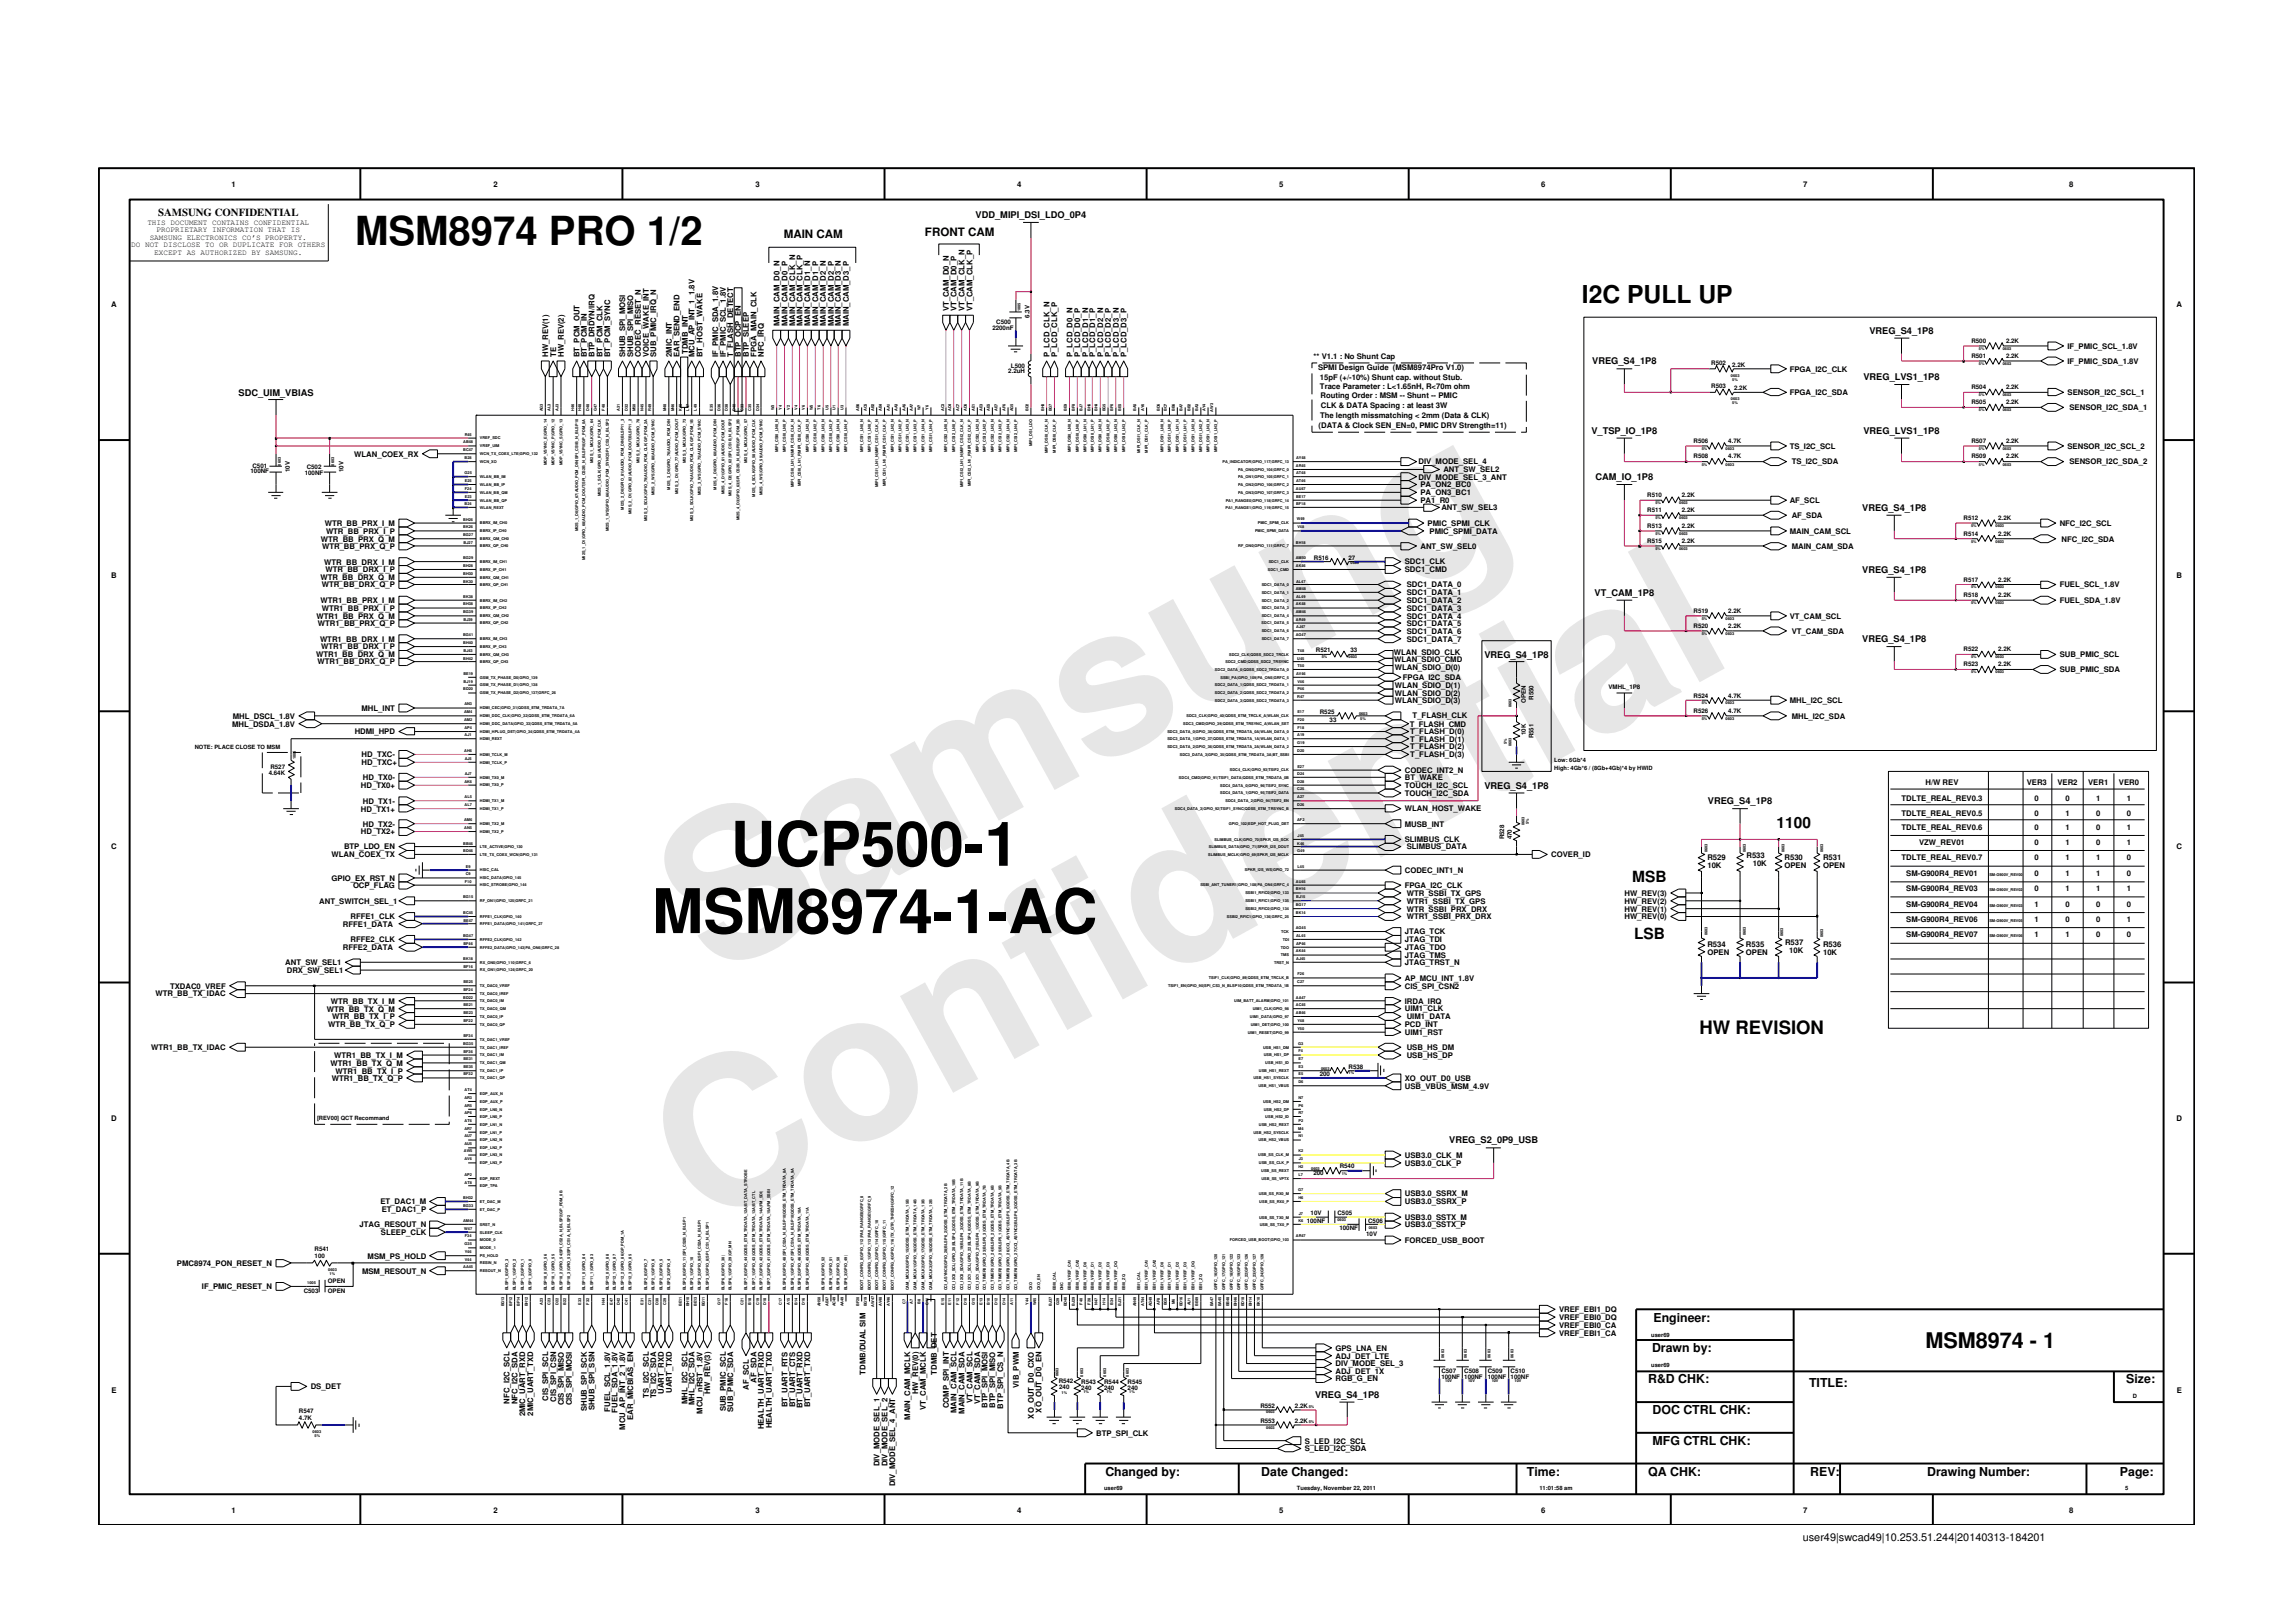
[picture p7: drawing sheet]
<svg xmlns="http://www.w3.org/2000/svg" width="297mm" height="210mm" viewBox="0 0 297 210" stroke-linecap="round" stroke-linejoin="round" font-family="sans-serif">
<defs><g id="words">
<g font-size="26.5" fill="#e6e6e6">
<text x="92.4" y="126.7" transform="rotate(-29 92.4 126.7)">Samsung</text>
<text x="91.1" y="159.4" transform="rotate(-29 91.1 159.4)">Confidential</text>
</g>
<g font-size="8">
<text x="94.7" y="112.2">UCP500-1</text>
<text x="84.5" y="120.9">MSM8974-1-AC</text>
</g>
<text font-size="5.2" x="46" y="31.8">MSM8974 PRO 1/2</text>
<text font-size="3.2" x="204.9" y="39.3">I2C PULL UP</text>
<text font-size="2.8" x="249.4" y="174.6">MSM8974 - 1</text>
<text font-size="2.4" x="220.2" y="134">HW REVISION</text>
<g font-size="2">
<text x="230.2" y="107.2">1100</text>
<text x="211.4" y="114.2">MSB</text>
<text x="211.7" y="121.7">LSB</text>
</g>
<g font-size="1.6">
<text x="214.2" y="171.2">Engineer:</text>
<text x="213.5" y="179.2">R&amp;D CHK:</text>
<text x="214" y="175.2">Drawn by:</text>
<text x="234.4" y="179.7">TITLE:</text>
<text x="275.4" y="179.2">Size:</text>
<text x="214.1" y="183.2">DOC CTRL CHK:</text>
<text x="143.2" y="191.2">Changed by:</text>
<text x="163.4" y="191.2">Date Changed:</text>
<text x="197.8" y="191.2">Time:</text>
<text x="213.5" y="191.2">QA CHK:</text>
<text x="214.1" y="187.2">MFG CTRL CHK:</text>
<text x="234.5" y="191.2">REV:</text>
<text x="249.7" y="191.2">Drawing Number:</text>
<text x="274.6" y="191.2">Page:</text>
</g>
<g font-size="1.5">
<text x="101.5" y="30.9">MAIN CAM</text>
<text x="119.8" y="30.6">FRONT CAM</text>
</g>
<g font-size="1.4">
<text x="20.5" y="27.9">SAMSUNG CONFIDENTIAL</text>
<text x="233.5" y="199.7">user49|swcad49|10.253.51.244|20140313-184201</text>
</g>
<g font-size="1.2">
<text x="126.4" y="28.2">VDD_MIPI_DSI_LDO_0P4</text>
<text x="206.3" y="47.2">VREG_S4_1P8</text>
<text x="242.2" y="43.2">VREG_S4_1P8</text>
<text x="30.9" y="51.3">SDC_UIM_VBIAS</text>
<text x="241.4" y="49.2">VREG_LVS1_1P8</text>
<text x="206.2" y="56.3">V_TSP_IO_1P8</text>
<text x="241.4" y="56.3">VREG_LVS1_1P8</text>
<text x="206.7" y="62.2">CAM_IO_1P8</text>
<text x="241.2" y="66.2">VREG_S4_1P8</text>
<text x="206.6" y="77.2">VT_CAM_1P8</text>
<text x="241.2" y="74.2">VREG_S4_1P8</text>
<text x="241.2" y="83.2">VREG_S4_1P8</text>
<text x="192.3" y="85.2">VREG_S4_1P8</text>
<text x="192.3" y="102.2">VREG_S4_1P8</text>
<text x="221.2" y="104.2">VREG_S4_1P8</text>
<text x="187.7" y="148.1">VREG_S2_0P9_USB</text>
<text x="170.4" y="181.1">VREG_S4_1P8</text>
</g>
<g font-size="1">
<text x="19.1" y="29.1">THIS DOCUMENT CONTAINS CONFIDENTIAL</text>
<text x="30" y="24.2">1</text>
<text x="63.9" y="24.2">2</text>
<text x="97.9" y="24.2">3</text>
<text x="131.7" y="24.2">4</text>
<text x="165.7" y="24.2">5</text>
<text x="199.6" y="24.2">6</text>
<text x="233.6" y="24.2">7</text>
<text x="268.1" y="24.2">8</text>
<text x="17" y="32.1">DO NOT DISCLOSE TO OR DUPLICATE FOR OTHERS</text>
<text x="19.4" y="31.1">SAMSUNG ELECTRONICS CO’S PROPERTY.</text>
<text x="20" y="33.1">EXCEPT AS AUTHORIZED BY SAMSUNG.</text>
<text x="20.3" y="30.1">PROPRIETARY INFORMATION THAT IS</text>
<text x="14.4" y="39.8">A</text>
<text x="122.9" y="40.3" transform="rotate(-90 122.9 40.3)">VT_CAM_D0_N</text>
<text x="123.9" y="40.3" transform="rotate(-90 123.9 40.3)">VT_CAM_D0_P</text>
<text x="124.9" y="40.3" transform="rotate(-90 124.9 40.3)">VT_CAM_CLK_N</text>
<text x="126" y="40.3" transform="rotate(-90 126 40.3)">VT_CAM_CLK_P</text>
<text x="281.9" y="39.8">A</text>
<text x="71" y="46.3" transform="rotate(-90 71 46.3)">HW_REV(1)</text>
<text x="72" y="46.3" transform="rotate(-90 72 46.3)">TE</text>
<text x="73" y="46.3" transform="rotate(-90 73 46.3)">HW_REV(2)</text>
<text x="75.1" y="46.3" transform="rotate(-90 75.1 46.3)">BT_PCM_OUT</text>
<text x="76" y="46.3" transform="rotate(-90 76 46.3)">BT_PCM_IN</text>
<text x="77" y="46.3" transform="rotate(-90 77 46.3)">BTP_DRDYN/IRQ</text>
<text x="78" y="46.3" transform="rotate(-90 78 46.3)">BT_PCM_CLK</text>
<text x="79.1" y="46.3" transform="rotate(-90 79.1 46.3)">BT_PCM_SYNC</text>
<text x="81" y="46.3" transform="rotate(-90 81 46.3)">SHUB_SPI_MOSI</text>
<text x="82" y="46.3" transform="rotate(-90 82 46.3)">SHUB_SPI_MISO</text>
<text x="83" y="46.3" transform="rotate(-90 83 46.3)">CODEC_RESET_N</text>
<text x="84" y="46.3" transform="rotate(-90 84 46.3)">VOICE_WAKE_INT</text>
<text x="85" y="46.3" transform="rotate(-90 85 46.3)">SUB_PMIC_IRQ_N</text>
<text x="87" y="46.3" transform="rotate(-90 87 46.3)">2MIC_INT</text>
<text x="88" y="46.3" transform="rotate(-90 88 46.3)">EAR_SEND_END</text>
<text x="89.1" y="45.8" transform="rotate(-90 89.1 45.8)">TDMB_INT</text>
<text x="90" y="46.3" transform="rotate(-90 90 46.3)">MCU_AP_INT_1_1.8V</text>
<text x="91" y="46.3" transform="rotate(-90 91 46.3)">BT_HOST_WAKE</text>
<text x="93" y="46.3" transform="rotate(-90 93 46.3)">IF_PMIC_SDA_1.8V</text>
<text x="94" y="46.3" transform="rotate(-90 94 46.3)">IF_PMIC_SCL_1.8V</text>
<text x="95" y="46.3" transform="rotate(-90 95 46.3)">T_FLASH_DETECT</text>
<text x="96" y="46.3" transform="rotate(-90 96 46.3)">BTP_OCP_EN</text>
<text x="97" y="46.3" transform="rotate(-90 97 46.3)">BTP_SLEEP</text>
<text x="98" y="46.3" transform="rotate(-90 98 46.3)">FPGA_MAIN_CLK</text>
<text x="99" y="46.3" transform="rotate(-90 99 46.3)">NFC_IRQ</text>
<text x="101" y="42.3" transform="rotate(-90 101 42.3)">MAIN_CAM_D0_N</text>
<text x="102" y="42.3" transform="rotate(-90 102 42.3)">MAIN_CAM_D0_P</text>
<text x="103" y="42.3" transform="rotate(-90 103 42.3)">MAIN_CAM_CLK_N</text>
<text x="103.9" y="42.3" transform="rotate(-90 103.9 42.3)">MAIN_CAM_CLK_P</text>
<text x="105" y="42.3" transform="rotate(-90 105 42.3)">MAIN_CAM_D1_N</text>
<text x="106" y="42.3" transform="rotate(-90 106 42.3)">MAIN_CAM_D1_P</text>
<text x="107" y="42.3" transform="rotate(-90 107 42.3)">MAIN_CAM_D2_N</text>
<text x="108" y="42.3" transform="rotate(-90 108 42.3)">MAIN_CAM_D2_P</text>
<text x="108.9" y="42.3" transform="rotate(-90 108.9 42.3)">MAIN_CAM_D3_N</text>
<text x="110" y="42.3" transform="rotate(-90 110 42.3)">MAIN_CAM_D3_P</text>
<text x="135.9" y="46.3" transform="rotate(-90 135.9 46.3)">P_LCD_CLK_N</text>
<text x="137" y="46.3" transform="rotate(-90 137 46.3)">P_LCD_CLK_P</text>
<text x="138.9" y="46.3" transform="rotate(-90 138.9 46.3)">P_LCD_D0_N</text>
<text x="139.9" y="46.3" transform="rotate(-90 139.9 46.3)">P_LCD_D0_P</text>
<text x="140.9" y="46.3" transform="rotate(-90 140.9 46.3)">P_LCD_D1_N</text>
<text x="141.9" y="46.3" transform="rotate(-90 141.9 46.3)">P_LCD_D1_P</text>
<text x="142.9" y="46.3" transform="rotate(-90 142.9 46.3)">P_LCD_D2_N</text>
<text x="143.9" y="46.3" transform="rotate(-90 143.9 46.3)">P_LCD_D2_P</text>
<text x="144.9" y="46.3" transform="rotate(-90 144.9 46.3)">P_LCD_D3_N</text>
<text x="145.9" y="46.3" transform="rotate(-90 145.9 46.3)">P_LCD_D3_P</text>
<text x="170.2" y="46.5">** V1.1 : No Shunt Cap</text>
<text x="170.7" y="47.9">SPMI Design Guide (MSM8974Pro V1.0)</text>
<text x="267.8" y="47.1">IF_PMIC_SDA_1.8V</text>
<text x="267.8" y="45.2">IF_PMIC_SCL_1.8V</text>
<text x="171" y="49.2">15pF (+/-10%) Shunt cap. without Stub.</text>
<text x="171" y="50.4">Trace Parameter : L&lt;1.65nH, R&lt;70m ohm</text>
<text x="171.1" y="51.6">Routing Order : MSM -- Shunt -- PMIC</text>
<text x="171.1" y="52.9">CLK &amp; DATA Spacing : at least 3W</text>
<text x="231.8" y="48.2">FPGA_I2C_CLK</text>
<text x="231.8" y="51.2">FPGA_I2C_SDA</text>
<text x="267.8" y="51.2">SENSOR_I2C_SCL_1</text>
<text x="268.1" y="53.1">SENSOR_I2C_SDA_1</text>
<text x="45.9" y="59.2">WLAN_COEX_RX</text>
<text x="170.8" y="55.4">(DATA &amp; Clock SEN_EN=0, PMIC DRV Strength=11)</text>
<text x="171" y="54.2">The length missmatching &lt; 2mm (Data &amp; CLK)</text>
<text x="231.8" y="58.1">TS_I2C_SCL</text>
<text x="267.8" y="58.1">SENSOR_I2C_SCL_2</text>
<text x="183.8" y="60.2">DIV_MODE_SEL_4</text>
<text x="183.8" y="62.1">DIV_MODE_SEL_3_ANT</text>
<text x="184" y="65.2">PA1_R0</text>
<text x="184" y="63.1">PA_ON2_BC0</text>
<text x="184" y="64.2">PA_ON3_BC1</text>
<text x="187" y="61.2">ANT_SW_SEL2</text>
<text x="231.8" y="65.2">AF_SCL</text>
<text x="232.1" y="60.2">TS_I2C_SDA</text>
<text x="268.1" y="60.2">SENSOR_I2C_SDA_2</text>
<text x="41.6" y="70.2">WTR_BB_PRX_Q_M</text>
<text x="41.7" y="71.1">WTR_BB_PRX_Q_P</text>
<text x="42.1" y="68.1">WTR_BB_PRX_I_M</text>
<text x="42.2" y="69.1">WTR_BB_PRX_I_P</text>
<text x="184" y="71.1">ANT_SW_SEL0</text>
<text x="184.9" y="68.1">PMIC_SPMI_CLK</text>
<text x="185.2" y="69.1">PMIC_SPMI_DATA</text>
<text x="186.7" y="66.1">ANT_SW_SEL3</text>
<text x="231.8" y="69.1">MAIN_CAM_SCL</text>
<text x="232.1" y="71.1">MAIN_CAM_SDA</text>
<text x="232.1" y="67.1">AF_SDA</text>
<text x="266.8" y="68.1">NFC_I2C_SCL</text>
<text x="267.1" y="70.2">NFC_I2C_SDA</text>
<text x="14.4" y="74.9">B</text>
<text x="41.5" y="75.2">WTR_BB_DRX_Q_M</text>
<text x="41.7" y="76.1">WTR_BB_DRX_Q_P</text>
<text x="42" y="73.1">WTR_BB_DRX_I_M</text>
<text x="42.2" y="74.1">WTR_BB_DRX_I_P</text>
<text x="182" y="74.1">SDC1_CMD</text>
<text x="182" y="73.1">SDC1_CLK</text>
<text x="182.2" y="76.1">SDC1_DATA_0</text>
<text x="182.2" y="77.1">SDC1_DATA_1</text>
<text x="266.8" y="76.1">FUEL_SCL_1.8V</text>
<text x="281.9" y="74.9">B</text>
<text x="41" y="80.2">WTR1_BB_PRX_Q_M</text>
<text x="41.2" y="81.1">WTR1_BB_PRX_Q_P</text>
<text x="41.5" y="83.1">WTR1_BB_DRX_I_M</text>
<text x="41.5" y="78.1">WTR1_BB_PRX_I_M</text>
<text x="41.7" y="79.1">WTR1_BB_PRX_I_P</text>
<text x="182.2" y="78.1">SDC1_DATA_2</text>
<text x="182.2" y="79.1">SDC1_DATA_3</text>
<text x="182.2" y="80.2">SDC1_DATA_4</text>
<text x="182.2" y="81.1">SDC1_DATA_5</text>
<text x="182.2" y="82.1">SDC1_DATA_6</text>
<text x="182.2" y="83.1">SDC1_DATA_7</text>
<text x="231.8" y="80.2">VT_CAM_SCL</text>
<text x="232.1" y="82.1">VT_CAM_SDA</text>
<text x="266.8" y="78.1">FUEL_SDA_1.8V</text>
<text x="41" y="85.1">WTR1_BB_DRX_Q_M</text>
<text x="41.1" y="86.1">WTR1_BB_DRX_Q_P</text>
<text x="41.6" y="84.1">WTR1_BB_DRX_I_P</text>
<text x="180.6" y="84.9">WLAN_SDIO_CLK</text>
<text x="180.6" y="85.8">WLAN_SDIO_CMD</text>
<text x="180.7" y="86.8">WLAN_SDIO_D(0)</text>
<text x="180.7" y="89.1">WLAN_SDIO_D(1)</text>
<text x="181.7" y="88.1">FPGA_I2C_SDA</text>
<text x="266.8" y="87.1">SUB_PMIC_SDA</text>
<text x="266.8" y="85.1">SUB_PMIC_SCL</text>
<text x="30.1" y="94.1">MHL_DSDA_1.8V</text>
<text x="30.2" y="93.1">MHL_DSCL_1.8V</text>
<text x="46" y="95.1">HDMI_HPD</text>
<text x="46.8" y="92.1">MHL_INT</text>
<text x="180.7" y="90.1">WLAN_SDIO_D(2)</text>
<text x="180.7" y="91.1">WLAN_SDIO_D(3)</text>
<text x="182.6" y="94.1">T_FLASH_CMD</text>
<text x="182.7" y="95.1">T_FLASH_D(0)</text>
<text x="183" y="93">T_FLASH_CLK</text>
<text x="231.8" y="91.1">MHL_I2C_SCL</text>
<text x="232.1" y="93.1">MHL_I2C_SDA</text>
<text x="46.8" y="98.1">HD_TXC-</text>
<text x="46.8" y="99.1">HD_TXC+</text>
<text x="47" y="101.1">HD_TX0-</text>
<text x="182" y="100.1">CODEC_INT2_N</text>
<text x="182" y="101.1">BT_WAKE</text>
<text x="182.7" y="98.1">T_FLASH_D(3)</text>
<text x="182.7" y="96.1">T_FLASH_D(1)</text>
<text x="182.7" y="97.1">T_FLASH_D(2)</text>
<text x="249.4" y="101.7">H/W REV</text>
<text x="262.5" y="101.7">VER3</text>
<text x="266.5" y="101.7">VER2</text>
<text x="270.5" y="101.7">VER1</text>
<text x="274.5" y="101.7">VER0</text>
<text x="46.8" y="105.1">HD_TX1+</text>
<text x="46.8" y="102.1">HD_TX0+</text>
<text x="47" y="107.1">HD_TX2-</text>
<text x="47" y="104.1">HD_TX1-</text>
<text x="182" y="105.1">WLAN_HOST_WAKE</text>
<text x="182" y="107.1">MUSB_INT</text>
<text x="182" y="102.1">TOUCH_I2C_SCL</text>
<text x="182" y="103.1">TOUCH_I2C_SDA</text>
<text x="246.3" y="105.7">TDLTE_REAL_REV0.5</text>
<text x="246.3" y="107.5">TDLTE_REAL_REV0.6</text>
<text x="246.3" y="103.7">TDLTE_REAL_REV0.3</text>
<text x="263.6" y="107.5">0</text>
<text x="263.6" y="103.7">0</text>
<text x="263.6" y="105.7">0</text>
<text x="267.6" y="107.5">1</text>
<text x="267.6" y="105.7">1</text>
<text x="267.6" y="103.7">0</text>
<text x="271.5" y="107.5">0</text>
<text x="271.5" y="103.7">1</text>
<text x="271.5" y="105.7">0</text>
<text x="275.5" y="107.5">1</text>
<text x="275.5" y="105.7">0</text>
<text x="275.5" y="103.7">1</text>
<text x="14.4" y="110">C</text>
<text x="43" y="111.1">WLAN_COEX_TX</text>
<text x="44.6" y="110">BTP_LDO_EN</text>
<text x="46.8" y="108.1">HD_TX2+</text>
<text x="182" y="109.1">SLIMBUS_CLK</text>
<text x="182" y="113.1">CODEC_INT1_N</text>
<text x="182.2" y="110">SLIMBUS_DATA</text>
<text x="200.9" y="111.1">COVER_ID</text>
<text x="221.2" y="112.5">10K</text>
<text x="221.2" y="111.4">R529</text>
<text x="226.2" y="111.2">R533</text>
<text x="227.1" y="112.2">10K</text>
<text x="231.2" y="112.5">OPEN</text>
<text x="231.2" y="111.4">R530</text>
<text x="236.2" y="112.5">OPEN</text>
<text x="236.2" y="111.4">R531</text>
<text x="246.3" y="111.4">TDLTE_REAL_REV0.7</text>
<text x="246.9" y="113.5">SM-G900R4_REV01</text>
<text x="248.6" y="109.5">VZW_REV01</text>
<text x="263.6" y="111.4">0</text>
<text x="263.6" y="109.5">0</text>
<text x="263.6" y="113.5">0</text>
<text x="267.6" y="111.4">1</text>
<text x="267.6" y="109.5">1</text>
<text x="267.6" y="113.5">1</text>
<text x="271.5" y="109.5">0</text>
<text x="271.5" y="111.4">1</text>
<text x="271.5" y="113.5">1</text>
<text x="275.5" y="109.5">1</text>
<text x="275.5" y="113.5">0</text>
<text x="275.5" y="111.4">0</text>
<text x="281.9" y="110">C</text>
<text x="41.4" y="117.1">ANT_SWITCH_SEL_1</text>
<text x="43" y="114.1">GPIO_EX_RST_N</text>
<text x="45.4" y="119.1">RFFE1_CLK</text>
<text x="45.7" y="115">OCP_FLAG</text>
<text x="182" y="115">FPGA_I2C_CLK</text>
<text x="182.2" y="119.1">WTR1_SSBI_PRX_DRX</text>
<text x="182.2" y="117.1">WTR1_SSBI_TX_GPS</text>
<text x="182.2" y="118.1">WTR_SSBI_PRX_DRX</text>
<text x="182.2" y="116.1">WTR_SSBI_TX_GPS</text>
<text x="210.4" y="119.1">HW_REV(0)</text>
<text x="210.4" y="116.1">HW_REV(3)</text>
<text x="210.4" y="117.1">HW_REV(2)</text>
<text x="210.4" y="118.1">HW_REV(1)</text>
<text x="246.9" y="119.5">SM-G900R4_REV06</text>
<text x="246.9" y="115.4">SM-G900R4_REV03</text>
<text x="246.9" y="117.5">SM-G900R4_REV04</text>
<text x="263.6" y="117.5">1</text>
<text x="263.6" y="115.4">0</text>
<text x="263.6" y="119.5">1</text>
<text x="267.6" y="115.4">1</text>
<text x="267.6" y="117.5">0</text>
<text x="267.6" y="119.5">0</text>
<text x="271.5" y="115.4">1</text>
<text x="271.5" y="119.5">0</text>
<text x="271.5" y="117.5">0</text>
<text x="275.5" y="119.5">1</text>
<text x="275.5" y="115.4">1</text>
<text x="275.5" y="117.5">0</text>
<text x="37" y="125">ANT_SW_SEL1</text>
<text x="44.4" y="120">RFFE1_DATA</text>
<text x="44.4" y="123.1">RFFE2_DATA</text>
<text x="45.4" y="122.1">RFFE2_CLK</text>
<text x="182" y="121">JTAG_TCK</text>
<text x="182" y="123.1">JTAG_TDO</text>
<text x="182" y="124.1">JTAG_TMS</text>
<text x="182" y="122.1">JTAG_TDI</text>
<text x="182" y="125">JTAG_TRST_N</text>
<text x="221.2" y="122.7">R534</text>
<text x="221.2" y="123.7">OPEN</text>
<text x="226.2" y="123.7">OPEN</text>
<text x="226.2" y="122.7">R535</text>
<text x="231.2" y="122.4">R537</text>
<text x="231.8" y="123.5">10K</text>
<text x="236.2" y="122.7">R536</text>
<text x="236.2" y="123.7">10K</text>
<text x="246.9" y="121.4">SM-G900R4_REV07</text>
<text x="263.6" y="121.4">1</text>
<text x="267.6" y="121.4">1</text>
<text x="271.5" y="121.4">0</text>
<text x="275.5" y="121.4">0</text>
<text x="20.1" y="129.1">WTR_BB_TX_IDAC</text>
<text x="22" y="128.1">TXDAC0_VREF</text>
<text x="37.2" y="126">DRX_SW_SEL1</text>
<text x="42.3" y="131">WTR_BB_TX_Q_M</text>
<text x="42.8" y="130">WTR_BB_TX_I_M</text>
<text x="182" y="130">IRDA_IRQ</text>
<text x="182" y="128.1">CIS_SPI_CSN2</text>
<text x="182" y="127.1">AP_MCU_INT_1.8V</text>
<text x="182" y="131">UIM1_CLK</text>
<text x="19.6" y="136">WTR1_BB_TX_IDAC</text>
<text x="42.5" y="133.1">WTR_BB_TX_Q_P</text>
<text x="43" y="132.1">WTR_BB_TX_I_P</text>
<text x="43.3" y="137.1">WTR1_BB_TX_I_M</text>
<text x="182" y="133.1">PCD_INT</text>
<text x="182" y="134.1">UIM1_RST</text>
<text x="182.2" y="132.1">UIM1_DATA</text>
<text x="182.2" y="136">USB_HS_DM</text>
<text x="182.2" y="137">USB_HS_DP</text>
<text x="42.8" y="138.1">WTR1_BB_TX_Q_M</text>
<text x="43" y="140">WTR1_BB_TX_Q_P</text>
<text x="43.5" y="139.1">WTR1_BB_TX_I_P</text>
<text x="182" y="140">XO_OUT_D0_USB</text>
<text x="182" y="141">USB_VBUS_MSM_4.9V</text>
<text x="14.4" y="145.3">D</text>
<text x="281.9" y="145.3">D</text>
<text x="182" y="150">USB3.0_CLK_M</text>
<text x="182" y="151">USB3.0_CLK_P</text>
<text x="182" y="155">USB3.0_SSRX_M</text>
<text x="46.6" y="159">JTAG_RESOUT_N</text>
<text x="49.3" y="156">ET_DAC1_M</text>
<text x="49.3" y="160">SLEEP_CLK</text>
<text x="49.5" y="157">ET_DAC1_P</text>
<text x="182" y="158">USB3.0_SSTX_M</text>
<text x="182" y="159">USB3.0_SSTX_P</text>
<text x="182" y="156">USB3.0_SSRX_P</text>
<text x="182" y="161">FORCED_USB_BOOT</text>
<text x="22.9" y="164">PMC8974_PON_RESET_N</text>
<text x="26.1" y="167">IF_PMIC_RESET_N</text>
<text x="46.9" y="165">MSM_RESOUT_N</text>
<text x="47.6" y="163">MSM_PS_HOLD</text>
<text x="202" y="170">VREF_EBI1_DQ</text>
<text x="202" y="171">VREF_EBI0_DQ</text>
<text x="202" y="172">VREF_EBI0_CA</text>
<text x="202" y="173">VREF_EBI1_CA</text>
<text x="40.2" y="180">DS_DET</text>
<text x="98" y="179.1" transform="rotate(-90 98 179.1)">AF_SDA</text>
<text x="112.1" y="178.1" transform="rotate(-90 112.1 178.1)">TDMB/DUAL SIM</text>
<text x="121.4" y="178.1" transform="rotate(-90 121.4 178.1)">TDMB_DET</text>
<text x="132" y="179.8" transform="rotate(-90 132 179.8)">VIB_PWM</text>
<text x="173" y="175">GPS_LNA_EN</text>
<text x="173" y="178">ADJ_DET_1X</text>
<text x="173" y="177">DIV_MODE_SEL_3</text>
<text x="173" y="176">ADJ_DET_LTE</text>
<text x="173" y="179">RGB_G_EN</text>
<text x="14.4" y="180.4">E</text>
<text x="66" y="181.8" transform="rotate(-90 66 181.8)">NFC_I2C_SCL</text>
<text x="67" y="181.9" transform="rotate(-90 67 181.9)">NFC_I2C_SDA</text>
<text x="68" y="183.5" transform="rotate(-90 68 183.5)">2MIC_UART_RXD</text>
<text x="69.1" y="183.4" transform="rotate(-90 69.1 183.4)">2MIC_UART_TXD</text>
<text x="71" y="181.5" transform="rotate(-90 71 181.5)">CIS_SPI_SCL</text>
<text x="72" y="181.6" transform="rotate(-90 72 181.6)">CIS_SPI_CSN</text>
<text x="73" y="182.1" transform="rotate(-90 73 182.1)">CIS_SPI_MISO</text>
<text x="74.1" y="182.1" transform="rotate(-90 74.1 182.1)">CIS_SPI_MOSI</text>
<text x="76" y="182.8" transform="rotate(-90 76 182.8)">SHUB_SPI_SCK</text>
<text x="77" y="182.7" transform="rotate(-90 77 182.7)">SHUB_SPI_SSN</text>
<text x="79.1" y="182.9" transform="rotate(-90 79.1 182.9)">FUEL_SCL_1.8V</text>
<text x="80" y="183" transform="rotate(-90 80 183)">FUEL_SDA_1.8V</text>
<text x="81" y="185.2" transform="rotate(-90 81 185.2)">MCU_AP_INT_2_1.8V</text>
<text x="82" y="183.9" transform="rotate(-90 82 183.9)">EAR_MICBIAS_EN</text>
<text x="84" y="181.1" transform="rotate(-90 84 181.1)">TS_I2C_SCL</text>
<text x="85" y="181.2" transform="rotate(-90 85 181.2)">TS_I2C_SDA</text>
<text x="86" y="180.6" transform="rotate(-90 86 180.6)">UART_RXD</text>
<text x="87" y="180.4" transform="rotate(-90 87 180.4)">UART_TXD</text>
<text x="89" y="181.9" transform="rotate(-90 89 181.9)">MHL_I2C_SCL</text>
<text x="90" y="182.1" transform="rotate(-90 90 182.1)">MHL_I2C_SDA</text>
<text x="91" y="183.2" transform="rotate(-90 91 183.2)">MCU_nRST_1.8V</text>
<text x="92" y="180.6" transform="rotate(-90 92 180.6)">HW_REV(3)</text>
<text x="94" y="182.8" transform="rotate(-90 94 182.8)">SUB_PMIC_SCL</text>
<text x="95" y="182.9" transform="rotate(-90 95 182.9)">SUB_PMIC_SDA</text>
<text x="97" y="180" transform="rotate(-90 97 180)">AF_SCL</text>
<text x="99" y="185.2" transform="rotate(-90 99 185.2)">HEALTH_UART_RXD</text>
<text x="100" y="185" transform="rotate(-90 100 185)">HEALTH_UART_TXD</text>
<text x="102" y="182.3" transform="rotate(-90 102 182.3)">BT_UART_RTS</text>
<text x="103" y="182.3" transform="rotate(-90 103 182.3)">BT_UART_CTS</text>
<text x="103.9" y="182.4" transform="rotate(-90 103.9 182.4)">BT_UART_RXD</text>
<text x="105" y="182.3" transform="rotate(-90 105 182.3)">BT_UART_TXD</text>
<text x="117.9" y="183.9" transform="rotate(-90 117.9 183.9)">MAIN_CAM_MCLK</text>
<text x="118.9" y="180.6" transform="rotate(-90 118.9 180.6)">HW_REV(0)</text>
<text x="119.9" y="182.7" transform="rotate(-90 119.9 182.7)">VT_CAM_MCLK</text>
<text x="122.9" y="182.4" transform="rotate(-90 122.9 182.4)">COMP_SPI_INT</text>
<text x="123.9" y="183.1" transform="rotate(-90 123.9 183.1)">MAIN_CAM_SCL</text>
<text x="124.9" y="183.2" transform="rotate(-90 124.9 183.2)">MAIN_CAM_SDA</text>
<text x="126" y="181.8" transform="rotate(-90 126 181.8)">VT_CAM_SCL</text>
<text x="127" y="181.9" transform="rotate(-90 127 181.9)">VT_CAM_SDA</text>
<text x="127.9" y="182.4" transform="rotate(-90 127.9 182.4)">BTP_SPI_MOSI</text>
<text x="128.9" y="182.4" transform="rotate(-90 128.9 182.4)">BTP_SPI_MISO</text>
<text x="129.9" y="182.5" transform="rotate(-90 129.9 182.5)">BTP_SPI_CS_N</text>
<text x="133.9" y="183.8" transform="rotate(-90 133.9 183.8)">XO_OUT_D0_CXO</text>
<text x="134.9" y="183" transform="rotate(-90 134.9 183)">XO_OUT_D0_EN</text>
<text x="142" y="186">BTP_SPI_CLK</text>
<text x="282" y="180.4">E</text>
<text x="113.9" y="190" transform="rotate(-90 113.9 190)">DIV_MODE_SEL_1</text>
<text x="115" y="190" transform="rotate(-90 115 190)">DIV_MODE_SEL_2</text>
<text x="169" y="187">S_LED_I2C_SCL</text>
<text x="169" y="188">S_LED_I2C_SDA</text>
<text x="30" y="196">1</text>
<text x="63.9" y="196">2</text>
<text x="97.9" y="196">3</text>
<text x="116" y="192.6" transform="rotate(-90 116 192.6)">DIV_MODE_SEL_4_ANT</text>
<text x="131.7" y="196">4</text>
<text x="165.7" y="196">5</text>
<text x="199.6" y="196">6</text>
<text x="233.6" y="196">7</text>
<text x="268.1" y="196">8</text>
</g>
<g font-size=".8">
<text x="133.4" y="41.2" transform="rotate(-90 133.4 41.2)">6.3V</text>
<text x="128.6" y="42.8">2200nF</text>
<text x="129.1" y="42">C500</text>
<text x="131" y="47.6">L500</text>
<text x="221.7" y="47.3">R502</text>
<text x="224.4" y="47.5">2.2K</text>
<text x="255.4" y="44.4">R500</text>
<text x="255.4" y="46.4">R501</text>
<text x="259.9" y="44.4">2.2K</text>
<text x="259.9" y="46.4">2.2K</text>
<text x="130.6" y="48.4">2.2uH</text>
<text x="221.7" y="50.3">R503</text>
<text x="224.6" y="50.6">2.2K</text>
<text x="255.4" y="50.4">R504</text>
<text x="255.4" y="52.4">R505</text>
<text x="259.9" y="50.4">2.2K</text>
<text x="259.9" y="52.4">2.2K</text>
<text x="219.4" y="57.4">R506</text>
<text x="219.4" y="59.4">R508</text>
<text x="223.9" y="59.4">4.7K</text>
<text x="223.9" y="57.4">4.7K</text>
<text x="255.4" y="59.4">R509</text>
<text x="255.4" y="57.4">R507</text>
<text x="259.9" y="59.4">2.2K</text>
<text x="259.9" y="57.4">2.2K</text>
<text x="32.5" y="61.2">100NF</text>
<text x="32.7" y="60.6">C501</text>
<text x="37.5" y="61.2" transform="rotate(-90 37.5 61.2)">10V</text>
<text x="39.5" y="61.5">100NF</text>
<text x="39.7" y="60.8">C502</text>
<text x="44.5" y="61.2" transform="rotate(-90 44.5 61.2)">10V</text>
<text x="213.4" y="64.4">R510</text>
<text x="217.9" y="64.4">2.2K</text>
<text x="213.4" y="66.3">R511</text>
<text x="213.4" y="68.4">R513</text>
<text x="213.4" y="70.4">R515</text>
<text x="217.9" y="66.3">2.2K</text>
<text x="217.9" y="70.4">2.2K</text>
<text x="217.9" y="68.4">2.2K</text>
<text x="254.4" y="67.3">R512</text>
<text x="254.4" y="69.4">R514</text>
<text x="258.9" y="67.3">2.2K</text>
<text x="258.9" y="69.4">2.2K</text>
<text x="170.2" y="72.5">R516</text>
<text x="174.7" y="72.5">27</text>
<text x="254.4" y="77.3">R518</text>
<text x="254.4" y="75.4">R517</text>
<text x="258.9" y="77.3">2.2K</text>
<text x="258.9" y="75.4">2.2K</text>
<text x="219.4" y="79.4">R519</text>
<text x="219.4" y="81.3">R520</text>
<text x="223.9" y="79.4">2.2K</text>
<text x="223.9" y="81.3">2.2K</text>
<text x="170.5" y="84.5">R521</text>
<text x="174.9" y="84.5">33</text>
<text x="208.4" y="89.3">VMHL_1P8</text>
<text x="254.4" y="84.4">R522</text>
<text x="254.4" y="86.3">R523</text>
<text x="258.9" y="84.4">2.2K</text>
<text x="258.9" y="86.3">2.2K</text>
<text x="171" y="92.5">R525</text>
<text x="172.2" y="93.5">33</text>
<text x="197.6" y="95.2" transform="rotate(-90 197.6 95.2)">10K</text>
<text x="197.6" y="91" transform="rotate(-90 197.6 91)">OPEN</text>
<text x="198.7" y="95.7" transform="rotate(-90 198.7 95.7)">R551</text>
<text x="198.7" y="90.7" transform="rotate(-90 198.7 90.7)">R550</text>
<text x="219.4" y="92.3">R526</text>
<text x="219.4" y="90.4">R524</text>
<text x="223.9" y="92.3">4.7K</text>
<text x="223.9" y="90.4">4.7K</text>
<text x="34.8" y="100.4">4.64K</text>
<text x="35" y="99.6">R527</text>
<text x="194.8" y="108.7" transform="rotate(-90 194.8 108.7)">R528</text>
<text x="195.9" y="108.7" transform="rotate(-90 195.9 108.7)">470</text>
<text x="171" y="139.4">200</text>
<text x="174.7" y="138.5">R538</text>
<text x="170.1" y="152.3">200</text>
<text x="173.5" y="151.2">R540</text>
<text x="169.3" y="158.4">100NF</text>
<text x="169.8" y="157.4">10V</text>
<text x="173.3" y="157.4">C505</text>
<text x="173.5" y="159.4">100NF</text>
<text x="177" y="160.1">10V</text>
<text x="177.2" y="158.4">C506</text>
<text x="39.4" y="167.5">C503</text>
<text x="40.8" y="162.1">R541</text>
<text x="40.8" y="163">100</text>
<text x="42.5" y="167.5">OPEN</text>
<text x="42.5" y="166.2">OPEN</text>
<text x="137.1" y="179.2">R542</text>
<text x="137.2" y="180">240</text>
<text x="140.1" y="179.4">R543</text>
<text x="143" y="179.4">R544</text>
<text x="146.1" y="179.4">R545</text>
<text x="186.7" y="177.9">C507</text>
<text x="186.7" y="178.6">100NF</text>
<text x="189.7" y="177.9">C508</text>
<text x="189.7" y="178.6">100NF</text>
<text x="192.7" y="178.6">100NF</text>
<text x="192.7" y="177.9">C509</text>
<text x="195.7" y="177.9">C510</text>
<text x="195.7" y="178.6">100NF</text>
<text x="38.7" y="183">R547</text>
<text x="38.7" y="184">4.7K</text>
<text x="140.1" y="180.1">240</text>
<text x="143" y="180.1">240</text>
<text x="146.1" y="180.1">240</text>
<text x="163.3" y="184.3">R553</text>
<text x="163.3" y="182.4">R552</text>
<text x="167.8" y="182.4">2.2K</text>
<text x="167.8" y="184.3">2.2K</text>
</g>
<g font-size=".7">
<text x="25.2" y="97">NOTE: PLACE CLOSE TO MSM</text>
<text x="201.3" y="98.8">Low: 6Gb*4</text>
<text x="201.3" y="99.8">High: 4Gb*6 / (8Gb+4Gb)*4 by HWID</text>
<text x="41.1" y="145.2">[REV00] QCT Recommand</text>
<text x="213.9" y="173.2">user69</text>
<text x="213.9" y="177.2">user69</text>
<text x="276.3" y="181.1">D</text>
<text x="143" y="193.1">user69</text>
<text x="168" y="193.1">Tuesday, November 22, 2011</text>
<text x="199.4" y="193.1">11:01:58 am</text>
<text x="275.3" y="193.1">5</text>
</g>
<g font-size=".5">
<text x="132.2" y="40.3" transform="rotate(-90 132.2 40.3)">1005</text>
<text x="256.4" y="45.3">5%</text>
<text x="256.4" y="47.3">5%</text>
<text x="259.4" y="47.3">0603</text>
<text x="259.4" y="45.3">0603</text>
<text x="70.3" y="53.3" transform="rotate(-90 70.3 53.3)">AG3</text>
<text x="71.3" y="53.2" transform="rotate(-90 71.3 53.2)">AL3</text>
<text x="72.3" y="53.2" transform="rotate(-90 72.3 53.2)">AJ3</text>
<text x="74.4" y="53.2" transform="rotate(-90 74.4 53.2)">H46</text>
<text x="75.3" y="53.2" transform="rotate(-90 75.3 53.2)">H48</text>
<text x="76.3" y="53.2" transform="rotate(-90 76.3 53.2)">D48</text>
<text x="77.3" y="53.2" transform="rotate(-90 77.3 53.2)">G47</text>
<text x="78.4" y="53.2" transform="rotate(-90 78.4 53.2)">F48</text>
<text x="80.3" y="53.2" transform="rotate(-90 80.3 53.2)">A31</text>
<text x="81.3" y="53.2" transform="rotate(-90 81.3 53.2)">D32</text>
<text x="82.3" y="53.3" transform="rotate(-90 82.3 53.3)">M50</text>
<text x="83.3" y="53.2" transform="rotate(-90 83.3 53.2)">N45</text>
<text x="84.4" y="53.2" transform="rotate(-90 84.4 53.2)">R49</text>
<text x="86.3" y="53.3" transform="rotate(-90 86.3 53.3)">M48</text>
<text x="87.3" y="53.3" transform="rotate(-90 87.3 53.3)">M46</text>
<text x="88.3" y="53.2" transform="rotate(-90 88.3 53.2)">K48</text>
<text x="89.3" y="53.2" transform="rotate(-90 89.3 53.2)">L47</text>
<text x="90.3" y="53.2" transform="rotate(-90 90.3 53.2)">L49</text>
<text x="92.3" y="53.2" transform="rotate(-90 92.3 53.2)">E35</text>
<text x="93.3" y="53.2" transform="rotate(-90 93.3 53.2)">D36</text>
<text x="94.3" y="53.2" transform="rotate(-90 94.3 53.2)">D38</text>
<text x="95.3" y="53.2" transform="rotate(-90 95.3 53.2)">D40</text>
<text x="96.3" y="53.2" transform="rotate(-90 96.3 53.2)">C33</text>
<text x="97.3" y="53.2" transform="rotate(-90 97.3 53.2)">C35</text>
<text x="98.3" y="53.2" transform="rotate(-90 98.3 53.2)">D34</text>
<text x="100.3" y="53.2" transform="rotate(-90 100.3 53.2)">W3</text>
<text x="101.3" y="53.1" transform="rotate(-90 101.3 53.1)">Y4</text>
<text x="102.3" y="53.1" transform="rotate(-90 102.3 53.1)">V2</text>
<text x="103.3" y="53.1" transform="rotate(-90 103.3 53.1)">V4</text>
<text x="104.3" y="53.1" transform="rotate(-90 104.3 53.1)">V6</text>
<text x="105.3" y="53.2" transform="rotate(-90 105.3 53.2)">W5</text>
<text x="106.3" y="53.1" transform="rotate(-90 106.3 53.1)">T6</text>
<text x="107.3" y="53.1" transform="rotate(-90 107.3 53.1)">U5</text>
<text x="108.2" y="53.1" transform="rotate(-90 108.2 53.1)">U1</text>
<text x="109.3" y="53.1" transform="rotate(-90 109.3 53.1)">U3</text>
<text x="111.3" y="53.3" transform="rotate(-90 111.3 53.3)">AB6</text>
<text x="112.3" y="53.3" transform="rotate(-90 112.3 53.3)">AC5</text>
<text x="113.2" y="53.3" transform="rotate(-90 113.2 53.3)">AB2</text>
<text x="114.3" y="53.3" transform="rotate(-90 114.3 53.3)">AB4</text>
<text x="115.3" y="53.3" transform="rotate(-90 115.3 53.3)">AA1</text>
<text x="116.3" y="53.3" transform="rotate(-90 116.3 53.3)">AA3</text>
<text x="117.3" y="53.3" transform="rotate(-90 117.3 53.3)">AA5</text>
<text x="118.2" y="53.3" transform="rotate(-90 118.2 53.3)">AA7</text>
<text x="119.2" y="53.2" transform="rotate(-90 119.2 53.2)">W7</text>
<text x="120.3" y="53.1" transform="rotate(-90 120.3 53.1)">Y6</text>
<text x="122.3" y="53.3" transform="rotate(-90 122.3 53.3)">AC3</text>
<text x="123.2" y="53.3" transform="rotate(-90 123.2 53.3)">AD4</text>
<text x="124.2" y="53.3" transform="rotate(-90 124.2 53.3)">AC7</text>
<text x="125.3" y="53.3" transform="rotate(-90 125.3 53.3)">AD6</text>
<text x="126.3" y="53.3" transform="rotate(-90 126.3 53.3)">AE1</text>
<text x="127.3" y="53.3" transform="rotate(-90 127.3 53.3)">AE3</text>
<text x="128.2" y="53.3" transform="rotate(-90 128.2 53.3)">AE5</text>
<text x="129.2" y="53.3" transform="rotate(-90 129.2 53.3)">AE7</text>
<text x="130.3" y="53.2" transform="rotate(-90 130.3 53.2)">AF6</text>
<text x="131.3" y="53.3" transform="rotate(-90 131.3 53.3)">AG5</text>
<text x="133.2" y="53.3" transform="rotate(-90 133.2 53.3)">BD2</text>
<text x="135.2" y="53.3" transform="rotate(-90 135.2 53.3)">BH8</text>
<text x="136.3" y="53.3" transform="rotate(-90 136.3 53.3)">BG7</text>
<text x="138.2" y="53.3" transform="rotate(-90 138.2 53.3)">BE9</text>
<text x="139.2" y="53.2" transform="rotate(-90 139.2 53.2)">BF8</text>
<text x="140.2" y="53.2" transform="rotate(-90 140.2 53.2)">BJ7</text>
<text x="141.3" y="53.3" transform="rotate(-90 141.3 53.3)">BH6</text>
<text x="142.2" y="53.3" transform="rotate(-90 142.2 53.3)">BH4</text>
<text x="143.2" y="53.3" transform="rotate(-90 143.2 53.3)">BG5</text>
<text x="144.2" y="53.2" transform="rotate(-90 144.2 53.2)">BF6</text>
<text x="145.2" y="53.3" transform="rotate(-90 145.2 53.3)">BE5</text>
<text x="147.2" y="53.3" transform="rotate(-90 147.2 53.3)">BA5</text>
<text x="148.2" y="53.3" transform="rotate(-90 148.2 53.3)">AY6</text>
<text x="150.2" y="53.3" transform="rotate(-90 150.2 53.3)">BD6</text>
<text x="151.2" y="53.3" transform="rotate(-90 151.2 53.3)">BC7</text>
<text x="152.2" y="53.3" transform="rotate(-90 152.2 53.3)">BB6</text>
<text x="153.2" y="53.3" transform="rotate(-90 153.2 53.3)">BA7</text>
<text x="154.2" y="53.3" transform="rotate(-90 154.2 53.3)">BB2</text>
<text x="155.2" y="53.3" transform="rotate(-90 155.2 53.3)">BA3</text>
<text x="156.2" y="53.3" transform="rotate(-90 156.2 53.3)">AY4</text>
<text x="157.2" y="53.3" transform="rotate(-90 157.2 53.3)">AW3</text>
<text x="224.2" y="48.8">0603</text>
<text x="224.2" y="51.8">0603</text>
<text x="224.4" y="49.4">5%</text>
<text x="224.4" y="52.4">5%</text>
<text x="256.4" y="53.3">5%</text>
<text x="256.4" y="51.3">5%</text>
<text x="259.4" y="53.3">0603</text>
<text x="259.4" y="51.3">0603</text>
<text x="60" y="58.5">BC47</text>
<text x="60" y="57.4">AB48</text>
<text x="60.2" y="59.5">B28</text>
<text x="60.2" y="56.4">R45</text>
<text x="62.2" y="60">WCN_XO</text>
<text x="62.2" y="59">WCN_TX_COEX_LTE|GPIO_132</text>
<text x="62.2" y="56.9">VREF_SDC</text>
<text x="62.2" y="57.9">VREF_UIM</text>
<text x="76.8" y="60" transform="rotate(-90 76.8 60)">MI2S_1_MCLK|GPIO_64</text>
<text x="82.8" y="60" transform="rotate(-90 82.8 60)">MI2S_2_MCLK|GPIO_78</text>
<text x="88.9" y="60" transform="rotate(-90 88.9 60)">MI2S_3_MCLK|GPIO_73</text>
<text x="96.8" y="60" transform="rotate(-90 96.8 60)">MI2S_4_MCLK|GPIO_57</text>
<text x="100.8" y="58.6" transform="rotate(-90 100.8 58.6)">MIPI_CSI0_LN0_N</text>
<text x="101.8" y="58.5" transform="rotate(-90 101.8 58.5)">MIPI_CSI0_LN0_P</text>
<text x="104.8" y="58.6" transform="rotate(-90 104.8 58.6)">MIPI_CSI0_LN2_N</text>
<text x="105.8" y="58.5" transform="rotate(-90 105.8 58.5)">MIPI_CSI0_LN2_P</text>
<text x="106.8" y="58.6" transform="rotate(-90 106.8 58.6)">MIPI_CSI0_LN3_N</text>
<text x="107.8" y="58.5" transform="rotate(-90 107.8 58.5)">MIPI_CSI0_LN3_P</text>
<text x="108.7" y="58.6" transform="rotate(-90 108.7 58.6)">MIPI_CSI0_LN4_N</text>
<text x="109.8" y="58.5" transform="rotate(-90 109.8 58.5)">MIPI_CSI0_LN4_P</text>
<text x="111.8" y="58.6" transform="rotate(-90 111.8 58.6)">MIPI_CSI1_LN0_N</text>
<text x="112.8" y="58.5" transform="rotate(-90 112.8 58.5)">MIPI_CSI1_LN0_P</text>
<text x="115.8" y="58.6" transform="rotate(-90 115.8 58.6)">MIPI_CSI1_LN2_N</text>
<text x="116.8" y="58.5" transform="rotate(-90 116.8 58.5)">MIPI_CSI1_LN2_P</text>
<text x="117.7" y="58.6" transform="rotate(-90 117.7 58.6)">MIPI_CSI1_LN3_N</text>
<text x="118.7" y="58.5" transform="rotate(-90 118.7 58.5)">MIPI_CSI1_LN3_P</text>
<text x="119.8" y="58.6" transform="rotate(-90 119.8 58.6)">MIPI_CSI1_LN4_N</text>
<text x="120.8" y="58.5" transform="rotate(-90 120.8 58.5)">MIPI_CSI1_LN4_P</text>
<text x="122.7" y="58.6" transform="rotate(-90 122.7 58.6)">MIPI_CSI2_LN0_N</text>
<text x="123.7" y="58.5" transform="rotate(-90 123.7 58.5)">MIPI_CSI2_LN0_P</text>
<text x="126.8" y="58.6" transform="rotate(-90 126.8 58.6)">MIPI_CSI2_LN2_N</text>
<text x="127.7" y="58.5" transform="rotate(-90 127.7 58.5)">MIPI_CSI2_LN2_P</text>
<text x="128.7" y="58.6" transform="rotate(-90 128.7 58.6)">MIPI_CSI2_LN3_N</text>
<text x="129.7" y="58.5" transform="rotate(-90 129.7 58.5)">MIPI_CSI2_LN3_P</text>
<text x="130.8" y="58.6" transform="rotate(-90 130.8 58.6)">MIPI_CSI2_LN4_N</text>
<text x="131.8" y="58.5" transform="rotate(-90 131.8 58.5)">MIPI_CSI2_LN4_P</text>
<text x="133.7" y="57.8" transform="rotate(-90 133.7 57.8)">MIPI_DSI_LDO</text>
<text x="135.8" y="58.7" transform="rotate(-90 135.8 58.7)">MIPI_DSI0_CLK_N</text>
<text x="136.8" y="58.6" transform="rotate(-90 136.8 58.6)">MIPI_DSI0_CLK_P</text>
<text x="138.7" y="58.6" transform="rotate(-90 138.7 58.6)">MIPI_DSI0_LN0_N</text>
<text x="139.7" y="58.5" transform="rotate(-90 139.7 58.5)">MIPI_DSI0_LN0_P</text>
<text x="140.8" y="58.6" transform="rotate(-90 140.8 58.6)">MIPI_DSI0_LN1_N</text>
<text x="141.7" y="58.5" transform="rotate(-90 141.7 58.5)">MIPI_DSI0_LN1_P</text>
<text x="142.7" y="58.6" transform="rotate(-90 142.7 58.6)">MIPI_DSI0_LN2_N</text>
<text x="143.7" y="58.5" transform="rotate(-90 143.7 58.5)">MIPI_DSI0_LN2_P</text>
<text x="144.7" y="58.6" transform="rotate(-90 144.7 58.6)">MIPI_DSI0_LN3_N</text>
<text x="145.7" y="58.5" transform="rotate(-90 145.7 58.5)">MIPI_DSI0_LN3_P</text>
<text x="147.7" y="58.7" transform="rotate(-90 147.7 58.7)">MIPI_DSI1_CLK_N</text>
<text x="148.7" y="58.6" transform="rotate(-90 148.7 58.6)">MIPI_DSI1_CLK_P</text>
<text x="150.7" y="58.6" transform="rotate(-90 150.7 58.6)">MIPI_DSI1_LN0_N</text>
<text x="151.7" y="58.5" transform="rotate(-90 151.7 58.5)">MIPI_DSI1_LN0_P</text>
<text x="152.7" y="58.6" transform="rotate(-90 152.7 58.6)">MIPI_DSI1_LN1_N</text>
<text x="153.7" y="58.5" transform="rotate(-90 153.7 58.5)">MIPI_DSI1_LN1_P</text>
<text x="154.7" y="58.6" transform="rotate(-90 154.7 58.6)">MIPI_DSI1_LN2_N</text>
<text x="155.7" y="58.5" transform="rotate(-90 155.7 58.5)">MIPI_DSI1_LN2_P</text>
<text x="156.7" y="58.6" transform="rotate(-90 156.7 58.6)">MIPI_DSI1_LN3_N</text>
<text x="157.7" y="58.5" transform="rotate(-90 157.7 58.5)">MIPI_DSI1_LN3_P</text>
<text x="158.4" y="60">PA_INDICATOR|GPIO_117|GRFC_13</text>
<text x="167.9" y="59.5">AY48</text>
<text x="220.5" y="58.3">5%</text>
<text x="223.5" y="58.3">0603</text>
<text x="256.4" y="58.3">5%</text>
<text x="259.4" y="58.3">0603</text>
<text x="36.4" y="60.3" transform="rotate(-90 36.4 60.3)">0603</text>
<text x="43.3" y="60.3" transform="rotate(-90 43.3 60.3)">0603</text>
<text x="60.2" y="61.4">G25</text>
<text x="60.2" y="65.5">B24</text>
<text x="60.2" y="64.5">E23</text>
<text x="60.2" y="62.4">E25</text>
<text x="60.2" y="63.5">F24</text>
<text x="62.2" y="64">WLAN_BB_QM</text>
<text x="62.2" y="65.9">WLAN_REXT</text>
<text x="62.2" y="65">WLAN_BB_QP</text>
<text x="62.2" y="62.9">WLAN_BB_IP</text>
<text x="62.2" y="61.9">WLAN_BB_IM</text>
<text x="70.8" y="60.2" transform="rotate(-90 70.8 60.2)">MDP_VSYNC_E|GPIO_14</text>
<text x="71.8" y="60.2" transform="rotate(-90 71.8 60.2)">MDP_VSYNC_P|GPIO_12</text>
<text x="72.8" y="60.2" transform="rotate(-90 72.8 60.2)">MDP_VSYNC_S|GPIO_13</text>
<text x="77.8" y="64.3" transform="rotate(-90 77.8 64.3)">MI2S_1_SCLK|GPIO_65|AUDIO_PCM_CLK</text>
<text x="84.8" y="64.1" transform="rotate(-90 84.8 64.1)">MI2S_2_WS|GPIO_80|AUDIO_PCM_SYNC</text>
<text x="86.8" y="63.4" transform="rotate(-90 86.8 63.4)">MI2S_3_D0|GPIO_76|AUDIO_PCM_DIN</text>
<text x="87.8" y="64" transform="rotate(-90 87.8 64)">MI2S_3_D1|GPIO_77|AUDIO_PCM_DOUT</text>
<text x="90.8" y="64.1" transform="rotate(-90 90.8 64.1)">MI2S_3_WS|GPIO_75|AUDIO_PCM_SYNC</text>
<text x="92.8" y="63.4" transform="rotate(-90 92.8 63.4)">MI2S_4_D0|GPIO_60|AUDIO_PCM_DIN</text>
<text x="93.8" y="64" transform="rotate(-90 93.8 64)">MI2S_4_D1|GPIO_61|AUDIO_PCM_DOUT</text>
<text x="94.8" y="64.2" transform="rotate(-90 94.8 64.2)">MI2S_4_D2|GPIO_62|SPI_CS1B_N_BLSP2</text>
<text x="97.8" y="64.3" transform="rotate(-90 97.8 64.3)">MI2S_4_SCLK|GPIO_58|AUDIO_PCM_CLK</text>
<text x="98.8" y="64.1" transform="rotate(-90 98.8 64.1)">MI2S_4_WS|GPIO_59|AUDIO_PCM_SYNC</text>
<text x="102.8" y="63.1" transform="rotate(-90 102.8 63.1)">MIPI_CSI0_LN1_N|MIPI_CSI0_CLK_N</text>
<text x="103.8" y="63" transform="rotate(-90 103.8 63)">MIPI_CSI0_LN1_P|MIPI_CSI0_CLK_P</text>
<text x="113.7" y="63.1" transform="rotate(-90 113.7 63.1)">MIPI_CSI1_LN1_N|MIPI_CSI1_CLK_N</text>
<text x="114.8" y="63" transform="rotate(-90 114.8 63)">MIPI_CSI1_LN1_P|MIPI_CSI1_CLK_P</text>
<text x="124.7" y="63.1" transform="rotate(-90 124.7 63.1)">MIPI_CSI2_LN1_N|MIPI_CSI2_CLK_N</text>
<text x="125.8" y="63" transform="rotate(-90 125.8 63)">MIPI_CSI2_LN1_P|MIPI_CSI2_CLK_P</text>
<text x="158.8" y="65.9">PA1_RANGE1|GPIO_119|GRFC_15</text>
<text x="158.8" y="65">PA1_RANGE0|GPIO_118|GRFC_14</text>
<text x="160.4" y="61">PA_ON0|GPIO_104|GRFC_0</text>
<text x="160.4" y="64">PA_ON3|GPIO_107|GRFC_3</text>
<text x="160.4" y="62.9">PA_ON2|GPIO_106|GRFC_2</text>
<text x="160.4" y="61.9">PA_ON1|GPIO_105|GRFC_1</text>
<text x="167.9" y="60.5">AR45</text>
<text x="167.9" y="63.4">AU47</text>
<text x="167.9" y="64.5">BE17</text>
<text x="167.9" y="65.5">BF18</text>
<text x="167.9" y="62.4">AT46</text>
<text x="167.9" y="61.4">AT48</text>
<text x="214.4" y="65.3">5%</text>
<text x="217.5" y="65.3">0603</text>
<text x="220.5" y="60.3">5%</text>
<text x="223.5" y="60.3">0603</text>
<text x="256.4" y="60.3">5%</text>
<text x="259.4" y="60.3">0603</text>
<text x="60" y="69.5">BG27</text>
<text x="60" y="68.4">BK26</text>
<text x="60" y="67.4">BH26</text>
<text x="60.1" y="70.5">BJ27</text>
<text x="62.2" y="69">BBRX_IP_CH0</text>
<text x="62.2" y="70">BBRX_QM_CH0</text>
<text x="62.2" y="70.9">BBRX_QP_CH0</text>
<text x="62.2" y="67.9">BBRX_IM_CH0</text>
<text x="74.9" y="68.8" transform="rotate(-90 74.9 68.8)">MI2S_1_D0|GPIO_67|AUDIO_PCM_DIN|SPI_CS1B_N_BLSP10</text>
<text x="78.9" y="68.8" transform="rotate(-90 78.9 68.8)">MI2S_1_WS|GPIO_66|AUDIO_PCM_SYNC|SPI_CS3_N_BLSP2</text>
<text x="80.8" y="66" transform="rotate(-90 80.8 66)">MI2S_2_D0|GPIO_81|AUDIO_PCM_DIN|BLSP11_3</text>
<text x="81.8" y="66.6" transform="rotate(-90 81.8 66.6)">MI2S_2_D1|GPIO_82|AUDIO_PCM_DOUT|BLSP11_2</text>
<text x="83.9" y="67.5" transform="rotate(-90 83.9 67.5)">MI2S_2_SCLK|GPIO_79|AUDIO_PCM_CLK|GP_PDM_2A</text>
<text x="89.8" y="67.5" transform="rotate(-90 89.8 67.5)">MI2S_3_SCLK|GPIO_74|AUDIO_PCM_CLK|GP_PDM_1B</text>
<text x="95.8" y="67.4" transform="rotate(-90 95.8 67.4)">MI2S_4_D3|GPIO_63|SPI_CS2B_N_BLSP2|GP_PDM_2B</text>
<text x="160.4" y="70.9">RF_ON0|GPIO_111|GRFC_7</text>
<text x="162.6" y="69">PMIC_SPMI_DATA</text>
<text x="162.9" y="67.9">PMIC_SPMI_CLK</text>
<text x="167.9" y="70.5">BH18</text>
<text x="168" y="67.4">W49</text>
<text x="168.1" y="68.4">V48</text>
<text x="214.4" y="67.3">5%</text>
<text x="214.4" y="71.2">5%</text>
<text x="214.4" y="69.3">5%</text>
<text x="217.5" y="71.2">0603</text>
<text x="217.5" y="67.3">0603</text>
<text x="217.5" y="69.3">0603</text>
<text x="255.3" y="70.3">5%</text>
<text x="255.3" y="68.3">5%</text>
<text x="258.5" y="68.3">0603</text>
<text x="258.5" y="70.3">0603</text>
<text x="60" y="72.4">BG29</text>
<text x="60" y="75.5">BK30</text>
<text x="60" y="77.4">BK38</text>
<text x="60" y="73.4">BH28</text>
<text x="60" y="74.5">BH30</text>
<text x="62.2" y="75.9">BBRX_QP_CH1</text>
<text x="62.2" y="77.9">BBRX_IM_CH2</text>
<text x="62.2" y="72.9">BBRX_IM_CH1</text>
<text x="62.2" y="73.9">BBRX_IP_CH1</text>
<text x="62.2" y="75">BBRX_QM_CH1</text>
<text x="75.8" y="72.5" transform="rotate(-90 75.8 72.5)">MI2S_1_D1|GPIO_68|AUDIO_PCM_DOUT|SPI_CS2B_N_BLSP10|GP_PDM_0A</text>
<text x="163.4" y="76.9">SDC1_DATA_1</text>
<text x="163.4" y="75.9">SDC1_DATA_0</text>
<text x="163.4" y="77.9">SDC1_DATA_2</text>
<text x="164.2" y="73.9">SDC1_CMD</text>
<text x="164.4" y="72.9">SDC1_CLK</text>
<text x="167.8" y="76.4">AM48</text>
<text x="167.8" y="72.4">AM50</text>
<text x="167.9" y="73.4">AK46</text>
<text x="167.9" y="75.5">AL47</text>
<text x="167.9" y="77.4">AL49</text>
<text x="174.9" y="73.1">0603</text>
<text x="255.3" y="76.2">5%</text>
<text x="258.5" y="76.2">0603</text>
<text x="60" y="79.5">BG39</text>
<text x="60" y="82.4">BG41</text>
<text x="60" y="83.4">BH40</text>
<text x="60" y="78.4">BH38</text>
<text x="60.1" y="80.5">BJ39</text>
<text x="62.2" y="80.9">BBRX_QP_CH2</text>
<text x="62.2" y="83.9">BBRX_IP_CH3</text>
<text x="62.2" y="80">BBRX_QM_CH2</text>
<text x="62.2" y="82.9">BBRX_IM_CH3</text>
<text x="62.2" y="78.9">BBRX_IP_CH2</text>
<text x="163.4" y="80.9">SDC1_DATA_5</text>
<text x="163.4" y="80">SDC1_DATA_4</text>
<text x="163.4" y="81.9">SDC1_DATA_6</text>
<text x="163.4" y="78.9">SDC1_DATA_3</text>
<text x="163.4" y="82.9">SDC1_DATA_7</text>
<text x="167.8" y="79.5">AM46</text>
<text x="167.9" y="82.4">AG47</text>
<text x="167.9" y="80.5">AR49</text>
<text x="167.9" y="78.4">AK48</text>
<text x="167.9" y="81.4">AJ47</text>
<text x="220.5" y="82.2">5%</text>
<text x="220.5" y="80.3">5%</text>
<text x="223.5" y="82.2">0603</text>
<text x="223.5" y="80.3">0603</text>
<text x="255.3" y="78.3">5%</text>
<text x="258.5" y="78.3">0603</text>
<text x="60" y="89.4">BD20</text>
<text x="60" y="85.5">BH42</text>
<text x="60" y="87.4">BE19</text>
<text x="60.1" y="84.4">BJ43</text>
<text x="60.1" y="88.4">BJ19</text>
<text x="62.2" y="85">BBRX_QM_CH3</text>
<text x="62.2" y="90">GSM_TX_PHASE_D2|GPIO_137|GRFC_26</text>
<text x="62.2" y="88.9">GSM_TX_PHASE_D1|GPIO_138</text>
<text x="62.2" y="87.9">GSM_TX_PHASE_D0|GPIO_139</text>
<text x="62.2" y="85.9">BBRX_QP_CH3</text>
<text x="157.4" y="88.9">SDC2_DATA_1|QDSS_SDC2_TRDATA_1</text>
<text x="157.4" y="89.9">SDC2_DATA_2|QDSS_SDC2_TRDATA_2</text>
<text x="157.4" y="86.9">SDC2_DATA_0|QDSS_SDC2_TRDATA_0</text>
<text x="158.1" y="87.9">SSBI_PA|GPIO_109|PA_ON5|GRFC_5</text>
<text x="158.7" y="85.9">SDC2_CMD|QDSS_SDC2_TRSYNC</text>
<text x="159.2" y="85">SDC2_CLK|QDSS_SDC2_TRCLK</text>
<text x="167.9" y="87.4">AV46</text>
<text x="168.1" y="85.5">U45</text>
<text x="168.1" y="88.4">V46</text>
<text x="168.1" y="89.4">P46</text>
<text x="168.1" y="84.4">T48</text>
<text x="168.1" y="86.4">T50</text>
<text x="171.2" y="85.3">5%</text>
<text x="174.7" y="85.3">0603</text>
<text x="255.3" y="85.3">5%</text>
<text x="255.3" y="87.2">5%</text>
<text x="258.5" y="85.3">0603</text>
<text x="258.5" y="87.2">0603</text>
<text x="60.1" y="93.4">AM2</text>
<text x="60.1" y="92.4">AM4</text>
<text x="60.2" y="91.4">AN3</text>
<text x="60.2" y="94.4">AP4</text>
<text x="60.2" y="95.4">AJ1</text>
<text x="62.2" y="95.9">HDMI_REXT</text>
<text x="62.2" y="94.9">HDMI_HPLUG_DET|GPIO_34|QDSS_ETM_TRDATA_4A</text>
<text x="62.2" y="91.9">HDMI_CEC|GPIO_31|QDSS_ETM_TRDATA_7A</text>
<text x="62.2" y="93.9">HDMI_DDC_DATA|GPIO_33|QDSS_ETM_TRDATA_5A</text>
<text x="62.2" y="92.9">HDMI_DDC_CLK|GPIO_32|QDSS_ETM_TRDATA_6A</text>
<text x="151.2" y="94.9">SDC3_DATA_0|GPIO_38|QDSS_ETM_TRDATA_0A|WLAN_DATA_0</text>
<text x="151.2" y="95.9">SDC3_DATA_1|GPIO_37|QDSS_ETM_TRDATA_1A|WLAN_DATA_1</text>
<text x="153.3" y="93.9">SDC3_CMD|GPIO_39|QDSS_ETM_TRSYNC_A|WLAN_SET</text>
<text x="153.7" y="92.9">SDC3_CLK|GPIO_40|QDSS_ETM_TRCLK_A|WLAN_CLK</text>
<text x="157.4" y="90.9">SDC2_DATA_3|QDSS_SDC2_TRDATA_3</text>
<text x="168.1" y="90.4">R47</text>
<text x="168.1" y="95.4">A19</text>
<text x="168.1" y="92.4">E17</text>
<text x="168.1" y="94.4">F18</text>
<text x="168.1" y="93.4">F20</text>
<text x="176.1" y="92.7">0603</text>
<text x="176.2" y="93.2">5%</text>
<text x="195.8" y="91.6" transform="rotate(-90 195.8 91.6)">0603</text>
<text x="220.5" y="93.2">5%</text>
<text x="220.5" y="91.2">5%</text>
<text x="223.5" y="91.2">0603</text>
<text x="223.5" y="93.2">0603</text>
<text x="38.3" y="98.3" transform="rotate(-90 38.3 98.3)">1005</text>
<text x="60.2" y="97.4">AH6</text>
<text x="60.2" y="101.4">AK6</text>
<text x="60.2" y="98.4">AJ5</text>
<text x="60.2" y="100.4">AJ7</text>
<text x="62.2" y="97.9">HDMI_TCLK_M</text>
<text x="62.2" y="98.9">HDMI_TCLK_P</text>
<text x="62.2" y="100.9">HDMI_TX0_M</text>
<text x="62.2" y="101.9">HDMI_TX0_P</text>
<text x="151.2" y="96.9">SDC3_DATA_2|GPIO_36|QDSS_ETM_TRDATA_2A|WLAN_DATA_2</text>
<text x="152.7" y="100.9">SDC4_CMD|GPIO_91|TSIF1_DATA|QDSS_ETM_TRDATA_0B</text>
<text x="152.8" y="97.9">SDC3_DATA_3|GPIO_35|QDSS_ETM_TRDATA_3A|BT_SSBI</text>
<text x="158.1" y="101.9">SDC4_DATA_0|GPIO_96|TSIF2_SYNC</text>
<text x="159.3" y="99.9">SDC4_CLK|GPIO_93|TSIF2_CLK</text>
<text x="168" y="96.4">G19</text>
<text x="168.1" y="100.4">D24</text>
<text x="168.1" y="101.4">D28</text>
<text x="168.1" y="97.4">D20</text>
<text x="168.1" y="99.4">E27</text>
<text x="195.2" y="96.4" transform="rotate(-90 195.2 96.4)">5%</text>
<text x="195.8" y="96.6" transform="rotate(-90 195.8 96.6)">0603</text>
<text x="60.1" y="106.4">AM6</text>
<text x="60.2" y="107.4">AN5</text>
<text x="60.2" y="103.4">AL5</text>
<text x="60.2" y="104.4">AL7</text>
<text x="62.2" y="107.9">HDMI_TX2_P</text>
<text x="62.2" y="106.9">HDMI_TX2_M</text>
<text x="62.2" y="103.9">HDMI_TX1_M</text>
<text x="62.2" y="104.9">HDMI_TX1_P</text>
<text x="152.2" y="104.9">SDC4_DATA_3|GPIO_92|TSIF1_SYNC|QDSS_ETM_TRSYNC_B</text>
<text x="158.1" y="102.9">SDC4_DATA_1|GPIO_95|TSIF2_DATA</text>
<text x="158.7" y="103.9">SDC4_DATA_2|GPIO_94|TSIF2_EN</text>
<text x="159.2" y="106.9">GPIO_102|EDP_HOT_PLUG_DET</text>
<text x="168" y="106.4">AF2</text>
<text x="168.1" y="104.4">D26</text>
<text x="168.1" y="102.4">C25</text>
<text x="168.1" y="103.4">A27</text>
<text x="197.5" y="106.9" transform="rotate(-90 197.5 106.9)">0603</text>
<text x="198.1" y="106.7" transform="rotate(-90 198.1 106.7)">5%</text>
<text x="60" y="110.4">BD46</text>
<text x="60" y="109.4">BB46</text>
<text x="60.3" y="113.4">C9</text>
<text x="60.3" y="112.4">E9</text>
<text x="62.2" y="113.9">HSIC_DATA|GPIO_145</text>
<text x="62.2" y="110.9">LTE_TX_COEX_WCN|GPIO_131</text>
<text x="62.2" y="109.8">LTE_ACTIVE|GPIO_130</text>
<text x="62.2" y="112.9">HSIC_CAL</text>
<text x="156.5" y="110.9">SLIMBUS_MCLK|GPIO_69|SPKR_I2S_MCLK</text>
<text x="156.6" y="109.8">SLIMBUS_DATA|GPIO_71|SPKR_I2S_DOUT</text>
<text x="157.3" y="108.9">SLIMBUS_CLK|GPIO_70|SPKR_I2S_SCK</text>
<text x="161.3" y="112.9">SPKR_I2S_WS|GPIO_72</text>
<text x="168" y="110.4">G49</text>
<text x="168.1" y="109.4">K46</text>
<text x="168.1" y="112.4">L45</text>
<text x="168.1" y="108.4">J45</text>
<text x="221.2" y="110.4" transform="rotate(-90 221.2 110.4)">0603</text>
<text x="226.2" y="110.4" transform="rotate(-90 226.2 110.4)">0603</text>
<text x="231.2" y="110.4" transform="rotate(-90 231.2 110.4)">0603</text>
<text x="236.2" y="110.4" transform="rotate(-90 236.2 110.4)">0603</text>
<text x="257.7" y="113.5">SM-G900V_REV00</text>
<text x="60" y="116.4">BG15</text>
<text x="60" y="118.4">BC45</text>
<text x="60" y="119.4">BE47</text>
<text x="60.2" y="114.4">F10</text>
<text x="62.2" y="116.9">RF_ON1|GPIO_125|GRFC_21</text>
<text x="62.2" y="119.8">RFFE1_DATA|GPIO_141|GRFC_27</text>
<text x="62.2" y="114.8">HSIC_STROBE|GPIO_144</text>
<text x="62.2" y="118.9">RFFE1_CLK|GPIO_140</text>
<text x="155.5" y="114.8">SSBI_ANT_TUNER1|GPIO_108|PA_ON4|GRFC_4</text>
<text x="158.9" y="118.9">SSBI2_RFIC1|GPIO_136|GRFC_25</text>
<text x="161.3" y="116.9">SSBI1_RFIC1|GPIO_135</text>
<text x="161.3" y="115.9">SSBI1_RFIC0|GPIO_133</text>
<text x="161.3" y="117.9">SSBI2_RFIC0|GPIO_134</text>
<text x="167.9" y="117.4">BG17</text>
<text x="167.9" y="115.4">BH16</text>
<text x="167.9" y="114.4">AU45</text>
<text x="167.9" y="118.4">BK14</text>
<text x="167.9" y="116.4">BJ15</text>
<text x="257.7" y="119.5">SM-G900V_REV05</text>
<text x="257.7" y="117.5">SM-G900V_REV03</text>
<text x="257.7" y="115.4">SM-G900V_REV02</text>
<text x="60" y="121.4">BG47</text>
<text x="60" y="124.4">BK18</text>
<text x="60" y="122.4">BF46</text>
<text x="60" y="125.3">BF16</text>
<text x="62.2" y="121.9">RFFE2_CLK|GPIO_142</text>
<text x="62.2" y="122.9">RFFE2_DATA|GPIO_143|PA_ON6|GRFC_28</text>
<text x="62.2" y="125.9">RX_ON1|GPIO_124|GRFC_20</text>
<text x="62.2" y="124.8">RX_ON0|GPIO_110|GRFC_6</text>
<text x="165" y="124.8">TRST_N</text>
<text x="165.9" y="122.9">TDO</text>
<text x="165.9" y="123.9">TMS</text>
<text x="166" y="120.9">TCK</text>
<text x="166.2" y="121.9">TDI</text>
<text x="167.9" y="120.3">AG45</text>
<text x="167.9" y="123.4">AK44</text>
<text x="167.9" y="122.4">AP46</text>
<text x="167.9" y="121.4">AL45</text>
<text x="167.9" y="124.4">AJ45</text>
<text x="221.2" y="121.2" transform="rotate(-90 221.2 121.2)">0603</text>
<text x="226.2" y="121.2" transform="rotate(-90 226.2 121.2)">0603</text>
<text x="231" y="121.3" transform="rotate(-90 231 121.3)">0603</text>
<text x="236.2" y="121.4" transform="rotate(-90 236.2 121.4)">0603</text>
<text x="257.7" y="121.4">SM-G900V_REV06</text>
<text x="60" y="129.4">BD22</text>
<text x="60" y="131.4">BE23</text>
<text x="60" y="127.4">BE25</text>
<text x="60" y="130.3">BE21</text>
<text x="60" y="128.4">BF24</text>
<text x="62.2" y="128.9">TX_DAC0_IREF</text>
<text x="62.2" y="131.9">TX_DAC0_IP</text>
<text x="62.2" y="127.9">TX_DAC0_VREF</text>
<text x="62.2" y="129.8">TX_DAC0_IM</text>
<text x="62.2" y="130.8">TX_DAC0_QM</text>
<text x="151.3" y="127.9">TSIF1_EN|GPIO_90|SPI_CS3_N_BLSP10|QDSS_ETM_TRDATA_1B</text>
<text x="156.6" y="126.9">TSIF1_CLK|GPIO_89|QDSS_ETM_TRCLK_B</text>
<text x="159.9" y="129.8">UIM_BATT_ALARM|GPIO_101</text>
<text x="161.9" y="131.9">UIM1_DATA|GPIO_97</text>
<text x="162.3" y="130.8">UIM1_CLK|GPIO_98</text>
<text x="167.9" y="129.4">AA47</text>
<text x="167.9" y="130.3">AC45</text>
<text x="167.9" y="131.4">AB46</text>
<text x="168.1" y="127.4">C27</text>
<text x="168.1" y="126.4">F26</text>
<text x="60" y="135.3">BG35</text>
<text x="60" y="137.4">BE31</text>
<text x="60" y="134.3">BF34</text>
<text x="60" y="136.4">BF36</text>
<text x="60" y="132.4">BF22</text>
<text x="62.2" y="135.8">TX_DAC1_IREF</text>
<text x="62.2" y="134.8">TX_DAC1_VREF</text>
<text x="62.2" y="136.9">TX_DAC1_IM</text>
<text x="62.2" y="132.9">TX_DAC0_QP</text>
<text x="62.2" y="137.9">TX_DAC1_QM</text>
<text x="161.6" y="133.9">UIM1_RESET|GPIO_99</text>
<text x="162" y="132.9">UIM1_DET|GPIO_100</text>
<text x="163.6" y="135.8">USB_HS1_DM</text>
<text x="163.7" y="136.9">USB_HS1_DP</text>
<text x="163.9" y="137.9">USB_HS1_ID</text>
<text x="168.1" y="132.4">Y48</text>
<text x="168.1" y="133.4">Y50</text>
<text x="168.2" y="135.3">G3</text>
<text x="168.2" y="137.4">E7</text>
<text x="168.2" y="136.3">F4</text>
<text x="60" y="138.4">BE35</text>
<text x="60" y="139.3">BF32</text>
<text x="60.2" y="143.4">AR5</text>
<text x="60.2" y="142.4">AR3</text>
<text x="60.2" y="141.3">AT4</text>
<text x="62.2" y="139.8">TX_DAC1_QP</text>
<text x="62.2" y="138.9">TX_DAC1_IP</text>
<text x="62.2" y="143.9">EDP_LN0_N</text>
<text x="62.2" y="141.9">EDP_AUX_N</text>
<text x="62.2" y="142.9">EDP_AUX_P</text>
<text x="162.4" y="139.8">USB_HS1_SYSCLK</text>
<text x="163" y="140.8">USB_HS1_VBUS</text>
<text x="163.1" y="138.9">USB_HS1_REXT</text>
<text x="163.6" y="142.9">USB_HS2_DM</text>
<text x="163.7" y="143.9">USB_HS2_DP</text>
<text x="168.2" y="142.4">N7</text>
<text x="168.2" y="140.3">D6</text>
<text x="168.2" y="138.4">E3</text>
<text x="168.2" y="139.3">E5</text>
<text x="168.2" y="143.4">P6</text>
<text x="171.1" y="138.6">0603</text>
<text x="174.7" y="139.1">1%</text>
<text x="60.1" y="149.3">AW5</text>
<text x="60.2" y="146.3">AR7</text>
<text x="60.2" y="148.4">AU5</text>
<text x="60.2" y="147.4">AU7</text>
<text x="60.2" y="144.3">AP6</text>
<text x="60.2" y="145.3">AT6</text>
<text x="62.2" y="149.8">EDP_LN3_N</text>
<text x="62.2" y="146.8">EDP_LN1_P</text>
<text x="62.2" y="145.8">EDP_LN1_N</text>
<text x="62.2" y="148.9">EDP_LN2_P</text>
<text x="62.2" y="147.9">EDP_LN2_N</text>
<text x="62.2" y="144.8">EDP_LN0_P</text>
<text x="162.4" y="146.8">USB_HS2_SYSCLK</text>
<text x="163" y="149.8">USB_SS_CLK_M</text>
<text x="163" y="147.9">USB_HS2_VBUS</text>
<text x="163.1" y="145.8">USB_HS2_REXT</text>
<text x="163.9" y="144.8">USB_HS2_ID</text>
<text x="168.2" y="146.3">M4</text>
<text x="168.2" y="149.3">K2</text>
<text x="168.2" y="147.4">N1</text>
<text x="168.2" y="144.3">R7</text>
<text x="168.2" y="145.3">P2</text>
<text x="60" y="155.3">BH32</text>
<text x="60.2" y="150.3">AV6</text>
<text x="60.2" y="152.4">AP2</text>
<text x="60.2" y="153.4">AT8</text>
<text x="62.2" y="150.8">EDP_LN3_P</text>
<text x="62.2" y="153.8">EDP_TPA</text>
<text x="62.2" y="152.9">EDP_REXT</text>
<text x="62.2" y="155.8">ET_DAC_M</text>
<text x="163.1" y="154.8">USB_SS_RX0_M</text>
<text x="163.1" y="150.8">USB_SS_CLK_P</text>
<text x="163.1" y="155.8">USB_SS_RX0_P</text>
<text x="163.4" y="151.8">USB_SS_REXT</text>
<text x="163.4" y="152.9">USB_SS_VPTX</text>
<text x="168.2" y="154.3">G7</text>
<text x="168.2" y="151.3">H2</text>
<text x="168.2" y="155.3">H6</text>
<text x="168.2" y="152.4">L7</text>
<text x="168.2" y="150.3">J3</text>
<text x="169.9" y="151.5">0603</text>
<text x="173.8" y="152.3">1%</text>
<text x="60" y="158.4">AM44</text>
<text x="60" y="156.3">BG33</text>
<text x="60.1" y="159.3">W47</text>
<text x="60.2" y="161.3">G35</text>
<text x="60.2" y="160.3">F34</text>
<text x="62.2" y="159.8">SLEEP_CLK</text>
<text x="62.2" y="160.8">MODE_0</text>
<text x="62.2" y="156.8">ET_DAC_P</text>
<text x="62.2" y="158.8">SRST_N</text>
<text x="62.2" y="161.8">MODE_1</text>
<text x="159.3" y="160.8">FORCED_USB_BOOT|GPIO_103</text>
<text x="163.1" y="157.9">USB_SS_TX0_M</text>
<text x="163.2" y="158.8">USB_SS_TX0_P</text>
<text x="167.9" y="160.3">AR47</text>
<text x="168.2" y="158.4">K6</text>
<text x="168.2" y="157.3">J7</text>
<text x="173.3" y="158.2">0603</text>
<text x="177.3" y="159.2">0603</text>
<text x="39.8" y="166.4">1005</text>
<text x="42.5" y="164.6">0603</text>
<text x="42.7" y="165.2">1%</text>
<text x="60" y="164.3">AA45</text>
<text x="60.2" y="162.3">Y46</text>
<text x="60.2" y="163.4">V44</text>
<text x="62.2" y="162.8">PS_HOLD</text>
<text x="62.2" y="163.8">RESIN_N</text>
<text x="62.2" y="164.8">RESOUT_N</text>
<text x="65.8" y="167.2" transform="rotate(-90 65.8 167.2)">BLSP1_0|GPIO_3</text>
<text x="66.8" y="167.2" transform="rotate(-90 66.8 167.2)">BLSP1_1|GPIO_2</text>
<text x="67.9" y="167.2" transform="rotate(-90 67.9 167.2)">BLSP1_2|GPIO_1</text>
<text x="68.9" y="167.2" transform="rotate(-90 68.9 167.2)">BLSP1_3|GPIO_0</text>
<text x="70.8" y="167.2" transform="rotate(-90 70.8 167.2)">BLSP10_0|GPIO_56</text>
<text x="71.8" y="167.2" transform="rotate(-90 71.8 167.2)">BLSP10_1|GPIO_55</text>
<text x="72.8" y="167.2" transform="rotate(-90 72.8 167.2)">BLSP10_2|GPIO_54|SPI_CS2A_N_BLSP2|GP_PDM_0B</text>
<text x="73.9" y="167.2" transform="rotate(-90 73.9 167.2)">BLSP10_3|GPIO_53|SPI_CS1A_N_BLSP2</text>
<text x="75.8" y="167.2" transform="rotate(-90 75.8 167.2)">BLSP11_0|GPIO_84</text>
<text x="76.8" y="167.2" transform="rotate(-90 76.8 167.2)">BLSP11_1|GPIO_83</text>
<text x="78.9" y="167.2" transform="rotate(-90 78.9 167.2)">BLSP12_0|GPIO_88</text>
<text x="79.8" y="167.2" transform="rotate(-90 79.8 167.2)">BLSP12_1|GPIO_87</text>
<text x="80.8" y="167.2" transform="rotate(-90 80.8 167.2)">BLSP12_2|GPIO_86|GP_PDM_1A</text>
<text x="81.8" y="167.2" transform="rotate(-90 81.8 167.2)">BLSP12_3|GPIO_85</text>
<text x="83.9" y="167.2" transform="rotate(-90 83.9 167.2)">BLSP2_0|GPIO_7</text>
<text x="84.8" y="167.2" transform="rotate(-90 84.8 167.2)">BLSP2_1|GPIO_6</text>
<text x="85.8" y="167.2" transform="rotate(-90 85.8 167.2)">BLSP2_2|GPIO_5</text>
<text x="86.8" y="167.2" transform="rotate(-90 86.8 167.2)">BLSP2_3|GPIO_4</text>
<text x="88.9" y="167.2" transform="rotate(-90 88.9 167.2)">BLSP3_0|GPIO_11|SPI_CS2B_N_BLSP1</text>
<text x="89.8" y="167.2" transform="rotate(-90 89.8 167.2)">BLSP3_1|GPIO_10</text>
<text x="90.8" y="167.2" transform="rotate(-90 90.8 167.2)">BLSP3_2|GPIO_9|SPI_CS2A_N_BLSP1</text>
<text x="91.8" y="167.2" transform="rotate(-90 91.8 167.2)">BLSP3_3|GPIO_8|SPI_CS1_N_BLSP1</text>
<text x="93.8" y="167.2" transform="rotate(-90 93.8 167.2)">BLSP6_0|GPIO_30|</text>
<text x="94.8" y="167.2" transform="rotate(-90 94.8 167.2)">BLSP6_1|GPIO_29|GP_MN</text>
<text x="96.8" y="167.2" transform="rotate(-90 96.8 167.2)">BLSP7_0|GPIO_44|QDSS_ETM_TRDATA_12A|BT_DATA_STROBE</text>
<text x="97.8" y="167.2" transform="rotate(-90 97.8 167.2)">BLSP7_1|GPIO_43|QDSS_ETM_TRDATA_13A|BT_CTL</text>
<text x="98.8" y="167.2" transform="rotate(-90 98.8 167.2)">BLSP7_2|GPIO_42|QDSS_ETM_TRDATA_14A|FM_SDI|</text>
<text x="99.8" y="167.2" transform="rotate(-90 99.8 167.2)">BLSP7_3|GPIO_41|QDSS_ETM_TRDATA_15A|FM_SSBI</text>
<text x="101.8" y="167.2" transform="rotate(-90 101.8 167.2)">BLSP8_0|GPIO_48|SPI_CS2A_N_BLSP10|QDSS_ETM_TRDATA_8A</text>
<text x="102.8" y="167.2" transform="rotate(-90 102.8 167.2)">BLSP8_1|GPIO_47|SPI_CS1A_N_BLSP10|QDSS_ETM_TRDATA_9A</text>
<text x="103.8" y="167.2" transform="rotate(-90 103.8 167.2)">BLSP8_2|GPIO_46|QDSS_ETM_TRDATA_10A</text>
<text x="104.8" y="167.2" transform="rotate(-90 104.8 167.2)">BLSP8_3|GPIO_45|QDSS_ETM_TRDATA_11A</text>
<text x="106.8" y="167.2" transform="rotate(-90 106.8 167.2)">BLSP9_0|GPIO_52</text>
<text x="107.8" y="167.2" transform="rotate(-90 107.8 167.2)">BLSP9_1|GPIO_51</text>
<text x="108.7" y="167.2" transform="rotate(-90 108.7 167.2)">BLSP9_2|GPIO_50</text>
<text x="109.8" y="167.2" transform="rotate(-90 109.8 167.2)">BLSP9_3|GPIO_49|</text>
<text x="111.8" y="167.2" transform="rotate(-90 111.8 167.2)">BOOT_CONFIG_0|GPIO_112|PA0_RANGE0|GRFC_8</text>
<text x="112.8" y="167.2" transform="rotate(-90 112.8 167.2)">BOOT_CONFIG_1|GPIO_113|PA0_RANGE1|GRFC_9</text>
<text x="113.7" y="167.2" transform="rotate(-90 113.7 167.2)">BOOT_CONFIG_2|GPIO_114|GRFC_10</text>
<text x="114.8" y="167.2" transform="rotate(-90 114.8 167.2)">BOOT_CONFIG_3|GPIO_115|GRFC_11</text>
<text x="115.8" y="167.2" transform="rotate(-90 115.8 167.2)">BOOT_CONFIG_4|GPIO_116|TX_GTR_THRESH|GRFC_12</text>
<text x="117.7" y="167.2" transform="rotate(-90 117.7 167.2)">CAM_MCLK0|GPIO_15|QDSS_ETM_TRDATA_15B</text>
<text x="118.7" y="167.2" transform="rotate(-90 118.7 167.2)">CAM_MCLK1|GPIO_16|QDSS_ETM_TRDATA_14B</text>
<text x="119.8" y="167.2" transform="rotate(-90 119.8 167.2)">CAM_MCLK2|GPIO_17|QDSS_ETM_TRDATA_13B</text>
<text x="120.8" y="167.2" transform="rotate(-90 120.8 167.2)">CAM_MCLK3|GPIO_18|QDSS_ETM_TRDATA_12B</text>
<text x="122.7" y="167.2" transform="rotate(-90 122.7 167.2)">CCI_ASYNC0|GPIO_28|BLSP6_2|QDSS_ETM_TRDATA_2B</text>
<text x="123.7" y="167.2" transform="rotate(-90 123.7 167.2)">CCI_I2C0_SCL|GPIO_20|BLSP4_2|QDSS_ETM_TRDATA_10B</text>
<text x="124.7" y="167.2" transform="rotate(-90 124.7 167.2)">CCI_I2C0_SDA|GPIO_19|BLSP4_3|QDSS_ETM_TRDATA_11B</text>
<text x="125.8" y="167.2" transform="rotate(-90 125.8 167.2)">CCI_I2C1_SCL|GPIO_22|BLSP4_0|QDSS_ETM_TRDATA_8B</text>
<text x="126.8" y="167.2" transform="rotate(-90 126.8 167.2)">CCI_I2C1_SDA|GPIO_21|BLSP4_1|QDSS_ETM_TRDATA_9B</text>
<text x="127.7" y="167.2" transform="rotate(-90 127.7 167.2)">CCI_TIMER0|GPIO_23|BLSP5_3|QDSS_ETM_TRDATA_7B</text>
<text x="128.7" y="167.2" transform="rotate(-90 128.7 167.2)">CCI_TIMER1|GPIO_24|BLSP5_2|QDSS_ETM_TRDATA_6B</text>
<text x="129.7" y="167.2" transform="rotate(-90 129.7 167.2)">CCI_TIMER2|GPIO_25|BLSP5_1|QDSS_ETM_TRDATA_5B</text>
<text x="130.8" y="167.2" transform="rotate(-90 130.8 167.2)">CCI_TIMER3|GPIO_26|CCI_ASYNC1|BLSP5_0|QDSS_ETM_TRDATA_4B</text>
<text x="131.8" y="167.2" transform="rotate(-90 131.8 167.2)">CCI_TIMER4|GPIO_27|CCI_ASYNC2|BLSP6_3|QDSS_ETM_TRDATA_3B</text>
<text x="133.7" y="167.2" transform="rotate(-90 133.7 167.2)">CXO</text>
<text x="134.7" y="167.2" transform="rotate(-90 134.7 167.2)">CXO_EN</text>
<text x="136.8" y="167.2" transform="rotate(-90 136.8 167.2)">EBI0_CAL</text>
<text x="137.7" y="167.2" transform="rotate(-90 137.7 167.2)">DNC</text>
<text x="138.7" y="167.2" transform="rotate(-90 138.7 167.2)">EBI0_VREF_CA1</text>
<text x="139.7" y="167.2" transform="rotate(-90 139.7 167.2)">EBI0_VREF_CA2</text>
<text x="140.8" y="167.2" transform="rotate(-90 140.8 167.2)">EBI0_VREF_D0</text>
<text x="141.7" y="167.2" transform="rotate(-90 141.7 167.2)">EBI0_VREF_D1</text>
<text x="142.7" y="167.2" transform="rotate(-90 142.7 167.2)">EBI0_VREF_D2</text>
<text x="143.7" y="167.2" transform="rotate(-90 143.7 167.2)">EBI0_VREF_D3</text>
<text x="144.7" y="167.2" transform="rotate(-90 144.7 167.2)">EBI0_VREF_DQ</text>
<text x="145.7" y="167.2" transform="rotate(-90 145.7 167.2)">EBI0_ZQ</text>
<text x="147.7" y="167.2" transform="rotate(-90 147.7 167.2)">EBI1_CAL</text>
<text x="148.7" y="167.2" transform="rotate(-90 148.7 167.2)">EBI1_VREF_CA1</text>
<text x="149.7" y="167.2" transform="rotate(-90 149.7 167.2)">EBI1_VREF_CA2</text>
<text x="150.7" y="167.2" transform="rotate(-90 150.7 167.2)">EBI1_VREF_D0</text>
<text x="151.7" y="167.2" transform="rotate(-90 151.7 167.2)">EBI1_VREF_D1</text>
<text x="152.7" y="167.2" transform="rotate(-90 152.7 167.2)">EBI1_VREF_D2</text>
<text x="153.7" y="167.2" transform="rotate(-90 153.7 167.2)">EBI1_VREF_D3</text>
<text x="154.7" y="167.2" transform="rotate(-90 154.7 167.2)">EBI1_VREF_DQ</text>
<text x="155.7" y="167.2" transform="rotate(-90 155.7 167.2)">EBI1_ZQ</text>
<text x="157.7" y="167.2" transform="rotate(-90 157.7 167.2)">GRFC_16|GPIO_120</text>
<text x="158.7" y="167.2" transform="rotate(-90 158.7 167.2)">GRFC_17|GPIO_121</text>
<text x="159.7" y="167.2" transform="rotate(-90 159.7 167.2)">GRFC_18|GPIO_122</text>
<text x="160.6" y="167.2" transform="rotate(-90 160.6 167.2)">GRFC_19|GPIO_123</text>
<text x="161.7" y="167.2" transform="rotate(-90 161.7 167.2)">GRFC_22|GPIO_126</text>
<text x="162.7" y="167.2" transform="rotate(-90 162.7 167.2)">GRFC_23|GPIO_127</text>
<text x="163.7" y="167.2" transform="rotate(-90 163.7 167.2)">GRFC_24|GPIO_128</text>
<text x="65.3" y="169.2" transform="rotate(-90 65.3 169.2)">BG13</text>
<text x="66.3" y="169.2" transform="rotate(-90 66.3 169.2)">BF12</text>
<text x="67.3" y="169.2" transform="rotate(-90 67.3 169.2)">BF14</text>
<text x="68.4" y="169.2" transform="rotate(-90 68.4 169.2)">BH12</text>
<text x="70.3" y="169.1" transform="rotate(-90 70.3 169.1)">A23</text>
<text x="71.3" y="169.1" transform="rotate(-90 71.3 169.1)">C23</text>
<text x="72.3" y="169.1" transform="rotate(-90 72.3 169.1)">D22</text>
<text x="73.4" y="169.1" transform="rotate(-90 73.4 169.1)">B22</text>
<text x="75.3" y="169" transform="rotate(-90 75.3 169)">E33</text>
<text x="76.3" y="169" transform="rotate(-90 76.3 169)">F32</text>
<text x="78.4" y="169.1" transform="rotate(-90 78.4 169.1)">H44</text>
<text x="79.4" y="169" transform="rotate(-90 79.4 169)">E47</text>
<text x="80.3" y="169.1" transform="rotate(-90 80.3 169.1)">D42</text>
<text x="81.3" y="169.1" transform="rotate(-90 81.3 169.1)">C41</text>
<text x="83.3" y="169" transform="rotate(-90 83.3 169)">E31</text>
<text x="84.4" y="169.1" transform="rotate(-90 84.4 169.1)">C31</text>
<text x="85.3" y="169.1" transform="rotate(-90 85.3 169.1)">D30</text>
<text x="86.3" y="169.1" transform="rotate(-90 86.3 169.1)">C29</text>
<text x="88.3" y="169.2" transform="rotate(-90 88.3 169.2)">BE11</text>
<text x="89.3" y="169.2" transform="rotate(-90 89.3 169.2)">BH10</text>
<text x="90.3" y="169.2" transform="rotate(-90 90.3 169.2)">BE13</text>
<text x="91.3" y="169.2" transform="rotate(-90 91.3 169.2)">BG11</text>
<text x="93.3" y="169.1" transform="rotate(-90 93.3 169.1)">G17</text>
<text x="94.3" y="169" transform="rotate(-90 94.3 169)">F16</text>
<text x="96.3" y="169.1" transform="rotate(-90 96.3 169.1)">C21</text>
<text x="97.3" y="169.1" transform="rotate(-90 97.3 169.1)">B18</text>
<text x="98.3" y="169.1" transform="rotate(-90 98.3 169.1)">C19</text>
<text x="99.3" y="169.1" transform="rotate(-90 99.3 169.1)">D18</text>
<text x="101.3" y="169.1" transform="rotate(-90 101.3 169.1)">C17</text>
<text x="102.3" y="169.1" transform="rotate(-90 102.3 169.1)">A15</text>
<text x="103.3" y="169.1" transform="rotate(-90 103.3 169.1)">B14</text>
<text x="104.3" y="169.1" transform="rotate(-90 104.3 169.1)">D16</text>
<text x="106.3" y="169.2" transform="rotate(-90 106.3 169.2)">AH50</text>
<text x="107.3" y="169.2" transform="rotate(-90 107.3 169.2)">AE47</text>
<text x="108.2" y="169.2" transform="rotate(-90 108.2 169.2)">AC49</text>
<text x="109.3" y="169.2" transform="rotate(-90 109.3 169.2)">AA49</text>
<text x="111.3" y="169.2" transform="rotate(-90 111.3 169.2)">BF20</text>
<text x="112.3" y="169.3" transform="rotate(-90 112.3 169.3)">BG19</text>
<text x="113.2" y="169.3" transform="rotate(-90 113.2 169.3)">AW47</text>
<text x="114.3" y="169.2" transform="rotate(-90 114.3 169.2)">AV48</text>
<text x="115.3" y="169.2" transform="rotate(-90 115.3 169.2)">AY46</text>
<text x="117.3" y="168.9" transform="rotate(-90 117.3 168.9)">C7</text>
<text x="118.2" y="168.9" transform="rotate(-90 118.2 168.9)">A7</text>
<text x="119.2" y="168.9" transform="rotate(-90 119.2 168.9)">B8</text>
<text x="120.3" y="169.1" transform="rotate(-90 120.3 169.1)">C11</text>
<text x="122.3" y="169" transform="rotate(-90 122.3 169)">E15</text>
<text x="123.2" y="169" transform="rotate(-90 123.2 169)">E11</text>
<text x="124.2" y="169" transform="rotate(-90 124.2 169)">F12</text>
<text x="125.3" y="169.1" transform="rotate(-90 125.3 169.1)">D10</text>
<text x="126.3" y="169.1" transform="rotate(-90 126.3 169.1)">G15</text>
<text x="127.3" y="169" transform="rotate(-90 127.3 169)">E13</text>
<text x="128.2" y="169.1" transform="rotate(-90 128.2 169.1)">B10</text>
<text x="129.2" y="169.1" transform="rotate(-90 129.2 169.1)">D12</text>
<text x="130.3" y="169.1" transform="rotate(-90 130.3 169.1)">D14</text>
<text x="131.3" y="169.1" transform="rotate(-90 131.3 169.1)">A11</text>
<text x="133.2" y="169" transform="rotate(-90 133.2 169)">Y44</text>
<text x="134.2" y="169.1" transform="rotate(-90 134.2 169.1)">W45</text>
<text x="136.3" y="169.2" transform="rotate(-90 136.3 169.2)">BJ37</text>
<text x="137.2" y="169.1" transform="rotate(-90 137.2 169.1)">G29</text>
<text x="138.2" y="169.2" transform="rotate(-90 138.2 169.2)">BD40</text>
<text x="139.2" y="169.2" transform="rotate(-90 139.2 169.2)">BJ29</text>
<text x="140.2" y="169" transform="rotate(-90 140.2 169)">F40</text>
<text x="141.3" y="169" transform="rotate(-90 141.3 169)">F28</text>
<text x="142.2" y="169.1" transform="rotate(-90 142.2 169.1)">N47</text>
<text x="143.2" y="169.1" transform="rotate(-90 143.2 169.1)">H14</text>
<text x="144.2" y="169.1" transform="rotate(-90 144.2 169.1)">B34</text>
<text x="145.2" y="169.2" transform="rotate(-90 145.2 169.2)">BJ31</text>
<text x="147.2" y="169.2" transform="rotate(-90 147.2 169.2)">AN49</text>
<text x="148.2" y="169.2" transform="rotate(-90 148.2 169.2)">AT44</text>
<text x="149.2" y="169.3" transform="rotate(-90 149.2 169.3)">AG49</text>
<text x="150.2" y="169.1" transform="rotate(-90 150.2 169.1)">AF8</text>
<text x="151.2" y="169.1" transform="rotate(-90 151.2 169.1)">BG9</text>
<text x="152.2" y="168.9" transform="rotate(-90 152.2 168.9)">M6</text>
<text x="153.2" y="169.2" transform="rotate(-90 153.2 169.2)">BD16</text>
<text x="154.2" y="169.1" transform="rotate(-90 154.2 169.1)">AU1</text>
<text x="155.2" y="169.2" transform="rotate(-90 155.2 169.2)">BE49</text>
<text x="157.2" y="169.2" transform="rotate(-90 157.2 169.2)">BA47</text>
<text x="158.2" y="169.2" transform="rotate(-90 158.2 169.2)">BA45</text>
<text x="159.2" y="169.2" transform="rotate(-90 159.2 169.2)">BB48</text>
<text x="160.2" y="169.2" transform="rotate(-90 160.2 169.2)">BH46</text>
<text x="161.2" y="169.2" transform="rotate(-90 161.2 169.2)">BD18</text>
<text x="162.2" y="169.2" transform="rotate(-90 162.2 169.2)">BH14</text>
<text x="163.2" y="169.2" transform="rotate(-90 163.2 169.2)">BK10</text>
<text x="137.1" y="178.3" transform="rotate(-90 137.1 178.3)">0603</text>
<text x="140.3" y="178.3" transform="rotate(-90 140.3 178.3)">0603</text>
<text x="143.3" y="178.3" transform="rotate(-90 143.3 178.3)">0603</text>
<text x="146.2" y="178.3" transform="rotate(-90 146.2 178.3)">0603</text>
<text x="187.1" y="175.9" transform="rotate(-90 187.1 175.9)">0603</text>
<text x="187.2" y="179.1">10V</text>
<text x="190" y="175.9" transform="rotate(-90 190 175.9)">0603</text>
<text x="190.2" y="179.1">10V</text>
<text x="193.1" y="175.9" transform="rotate(-90 193.1 175.9)">0603</text>
<text x="193.2" y="179.1">10V</text>
<text x="196" y="175.9" transform="rotate(-90 196 175.9)">0603</text>
<text x="196.2" y="179.1">10V</text>
<text x="40.5" y="185.6">0603</text>
<text x="137.5" y="180.6">1%</text>
<text x="140.4" y="180.5">1%</text>
<text x="143.3" y="180.5">1%</text>
<text x="146.3" y="180.5">1%</text>
<text x="164" y="185.1">0603</text>
<text x="164" y="183.1">0603</text>
<text x="169.5" y="184.3">5%</text>
<text x="169.5" y="182.4">5%</text>
<text x="40.8" y="186.2">5%</text>
</g>
</g></defs>
<g fill="none" stroke="#000" stroke-width=".13">
<path d="M42.5 26.4v7.4h-25.7M95.1 37.3h1v16h-1zM99.6 34.1v-2.1h11.3v2.1M121.6 33v-1.4h5.3v1.4M131.6 38.8v1.6M132.5 28.8h2.1M133.5 37.7h.1v.2h-.1zM133.5 28.8v2M34.7 51.8h2M35.7 57.7h.1v.2h-.1zM35.7 56.7h.1v.2h-.1zM35.8 51.8v2"/>
<path d="M35.8 58.8v1.6M42.6 56.7h.2v.2h-.2zM42.7 58.8v1.6M54.7 58.8l1-.5h1v1h-1zM56.7 58.8h5M60.6 59.8h1.1M60.6 57.8h1.1M60.6 56.8h1.1M61.7 53.8h105.8v113.9h-105.8zM61.7 53.8h.1M70.1 46.8h1v1l-.5 1-.5-1zM70.6 48.8v5"/>
<path d="M71.7 48.8v5M71.7 46.8l.5 1v1h-1.1v-1zM72.2 46.8h1v1l-.5 1-.5-1zM72.7 48.8v5M74.7 48.8v5M74.7 46.8l.4 1v1h-.9v-1zM75.6 46.8l.5 1v1h-1v-1zM75.6 48.8v5M76.1 46.8h1.1v1l-.5 1-.6-1zM76.7 52.8v1M77.2 46.8h1v1l-.5 1-.5-1zM77.7 48.8v5"/>
<path d="M78.2 46.8h1v1l-.5 1-.5-1zM78.7 48.8v5M80.6 48.8v5M80.6 46.8l.5 1v1h-1v-1zM81.6 48.8v5M81.6 46.8l.6 1v1h-1.1v-1zM82.7 48.8v5M82.7 46.8l.5 1v1h-1v-1zM83.7 48.8v5M83.7 46.8l.5 1v1h-1v-1zM84.2 46.8h.9v1l-.5 1-.4-1zM84.6 48.8v5"/>
<path d="M86.6 48.8v5M86.6 46.8l.6 1v1h-1.1v-1zM87.7 48.8v5M87.7 46.8l.5 1v1h-1v-1zM88.2 46.3h.9v6.5h-.9zM88.7 52.8v1M89.6 48.8v5M89.6 46.8l.5 1v1h-1v-1zM90.6 48.8v5M90.6 46.8l.5 1v1h-1v-1zM92.7 49.8v4M92.7 46.8l.5 1v1l-.5 1-.6-1v-1z"/>
<path d="M93.7 46.8l.4 1v1h-.9v-1zM93.7 48.8v5M94.6 46.8l.5 1v1l-.5 1-.5-1v-1zM94.6 49.8v4M95.6 52.8v1M95.6 46.8l.5 1v1h-1v-1zM96.6 52.8v1M96.6 46.8l.5 1v1h-1v-1zM97.6 48.8v5M97.6 46.8l.6 1v1h-1.1v-1zM98.6 48.8v5M98.6 46.8l.5 1v1h-.9v-1z"/>
<path d="M100.1 42.8h1v1l-.5 1-.5-1zM100.6 52.8v1M101.1 42.8h1v1l-.5 1-.5-1zM101.6 52.8v1M102.1 42.8h1.1v1l-.6 1-.5-1zM102.6 52.8v1M103.2 42.8h.9v1l-.5 1-.4-1zM103.6 52.8v1M104.1 42.8h1v1l-.5 1-.5-1zM104.6 52.8v1M105.1 42.8h1v1l-.5 1-.5-1zM105.6 52.8v1"/>
<path d="M106.1 42.8h1v1l-.5 1-.5-1zM106.6 52.8v1M107.1 42.8h1v1l-.5 1-.5-1zM107.6 52.8v1M108.1 42.8h1v1l-.5 1-.5-1zM108.6 52.8v1M109.1 42.8h1v1l-.5 1-.5-1zM109.6 52.8v1M111.6 52.8v1M112.6 52.8v1M113.6 52.8v1M114.6 52.8v1"/>
<path d="M115.6 52.8v1M116.6 52.8v1M117.5 52.8v1M118.6 52.8v1M119.6 52.8v1M120.6 52.8v1M122.1 40.8h.9v1l-.5 1-.4-1zM122.5 52.8v1M123 40.8h1.1v1l-.5 1-.6-1zM123.6 52.8v1M124.1 40.8h1v1l-.5 1-.5-1zM124.6 52.8v1"/>
<path d="M125.1 40.8h1v1l-.5 1-.5-1zM125.6 52.8v1M126.6 52.8v1M127.5 52.8v1M128.6 52.8v1M129.6 52.8v1M130.6 44.8h1.9M130.6 52.8v1M130.8 41.2h1.6M130.8 40.4h1.6M130.9 45.2h1.3M131.3 45.6h.5"/>
<path d="M131.6 41.2v1.6M131.6 43.8v1M131.6 52.8v1M133.5 47.8l-.2 .1-.1 .1 .1 .2 .2 .1-.2 .1-.1 .1 .1 .2 .2 .1M133.5 47.3h-.2l-.1 .2 .1 .2 .2 .1M133.5 45.8v1h-.2l-.1 .2 .1 .2 .2 .1M133.5 48.8v1M133.5 52.8v1M135.6 52.8v1M135.6 46.8l.5 1v1h-1v-1zM136.6 46.8l.4 1v1h-.9v-1zM136.6 52.8v1"/>
<path d="M138.5 52.8v1M138.5 46.8l.6 1v1h-1.1v-1zM139.6 52.8v1M139.6 46.8l.5 1v1h-1v-1zM140.6 52.8v1M140.6 46.8l.5 1v1h-1v-1zM141.5 52.8v1M141.5 46.8l.5 1v1h-.9v-1zM142.5 52.8v1M142.5 46.8l.5 1v1h-1v-1zM143.5 52.8v1M143.5 46.8l.5 1v1h-1v-1z"/>
<path d="M144.6 52.8v1M144.6 46.8l.5 1v1h-1.1v-1zM145.6 46.8l.5 1v1h-1v-1zM145.6 52.8v1M147.5 52.8v1M148.5 52.8v1M150.6 52.8v1M151.5 52.8v1M152.5 52.8v1M153.5 52.8v1M154.5 52.8v1M155.6 52.8v1"/>
<path d="M156.5 52.8v1M157.5 52.8v1M167.5 59.8h14M170 55.1v.9h2.7M170 48.4v2.7M170 51.8v2.7M170.6 47h-.6v.7M171.3 47h2.7M173.3 56h2.8M174.7 47h2.7M176.7 56h2.7M178.1 47h2.7"/>
<path d="M180.1 56h2.7M181.5 47h2.7M181.5 59.3h1l1 .5-1 .5h-1zM183.5 56h2.7M184.9 47h2.7M186.9 56h2.7M188.2 47h2.8M190.3 56h2.7M191.6 47h2.7M193.7 56h2.7M195 47h2.7v.9M197.7 55.3v.7h-.7"/>
<path d="M197.7 48.5v2.8M197.7 51.9v2.7M205.2 41.1h74.1v56.1h-74.1zM209.4 56.8h2M209.4 47.8h2M210.4 47.8v2M210.4 56.8v2M216.4 50.7h.1v.2h-.1zM218.3 59.7h.3v.2h-.3zM220.4 57.8h.8l.2 .4 .4-.9 .4 .9 .4-.9 .4 .9 .4-.9 .2 .5h5.8M220.4 59.8h.8l.2 .3 .4-.7 .4 .7 .4-.7 .4 .7 .4-.7 .2 .4h4.8M221.4 47.8h.8l.2-.4 .4 .8 .4-.8 .4 .8 .4-.8 .4 .8 .2-.4h4.8"/>
<path d="M221.4 50.8h.8l.2-.4 .4 .8 .4-.8 .4 .8 .4-.8 .4 .8 .2-.4h3.8M228.4 59.8l1-.5h1l1 .5-1 .5h-1zM228.4 50.8l1-.5h1l1 .5-1 .5h-1zM229.4 47.3h1l1 .5-1 .5h-1zM229.4 57.3h1l1 .5-1 .5h-1zM245.4 56.8h1.9M245.4 49.8h1.9M245.4 43.8h1.9M246.3 43.8v2M246.3 49.8v2M246.3 56.8v2M254.3 59.7h.2v.2h-.2z"/>
<path d="M254.3 52.7h.2v.2h-.2zM254.3 46.7h.2v.2h-.2zM256.3 44.8h.9l.1 .4 .5-.8 .4 .8 .3-.8 .4 .8 .5-.8 .1 .4h5.8M256.3 52.8h.9l.1 .4 .5-.8 .4 .8 .3-.8 .4 .8 .5-.8 .1 .4h4.9M256.3 59.8h.9l.1 .3 .5-.7 .4 .7 .3-.7 .4 .7 .5-.7 .1 .4h4.9M256.3 57.8h.9l.1 .4 .5-.9 .4 .9 .3-.9 .4 .9 .5-.9 .1 .5h5.8M256.3 46.8h.9l.1 .4 .5-.8 .4 .8 .3-.8 .4 .8 .5-.8 .1 .4h4.9M256.3 50.8h.9l.1 .4 .5-.8 .4 .8 .3-.8 .4 .8 .5-.8 .1 .4h5.8M264.4 59.8l.9-.5h1l1 .5-1 .5h-1zM264.4 46.8l.9-.5h1l1 .5-1 .5h-1zM264.4 52.8l.9-.5h1l1 .5-1 .5h-1zM265.3 57.3h1l1 .5-1 .5h-1z"/>
<path d="M265.3 44.3h1l1 .5-1 .5h-1zM265.3 50.3h1l1 .5-1 .5h-1zM34.7 63.8h2M34.9 61.2h1.6M34.9 60.4h1.6M35.2 64.2h1.2M35.5 64.5h.4M35.8 61.2v2.6M41.7 63.8h2M41.9 60.4h1.6M41.9 61.2h1.6M42.1 64.2h1.2"/>
<path d="M42.5 64.5h.5M42.7 61.2v2.6M51.7 73.3h1l1 .5-1 .5h-1zM51.7 79.3h1l1 .5-1 .5h-1zM51.7 75.3h1l1 .4-1 .5h-1zM51.7 69.3h1l1 .5-1 .5h-1zM51.7 74.3h1l1 .5-1 .5h-1zM51.7 68.3h1l1 .5-1 .5h-1zM51.7 77.2h1l1 .6-1 .5h-1zM51.7 72.2h1l1 .6-1 .5h-1zM51.7 67.3h1l1 .5-1 .5h-1zM51.7 70.3h1l1 .4-1 .5h-1z"/>
<path d="M51.7 78.3h1l1 .5-1 .5h-1zM53.7 77.8h8M53.7 78.8h8M53.7 79.8h8M53.7 67.8h8M53.7 68.8h8M53.7 70.7h8M53.7 72.8h8M53.7 75.7h8M53.7 69.8h8M53.7 74.8h8M53.7 73.8h8"/>
<path d="M57.7 66.7h2M58.1 67.2h1.2M58.5 67.6h.4M58.6 65.6h.2v.3h-.2zM58.6 64.7h.2v.2h-.2zM58.6 63.7h.2v.2h-.2zM58.6 62.7h.2v.2h-.2zM58.6 61.7h.2v.1h-.2zM58.7 65.7v1M60.6 61.8h1.1M60.6 63.8h1.1M60.6 65.7h1.1"/>
<path d="M60.6 62.8h1.1M60.6 64.8h1.1M167.5 77.8h11M167.5 79.8h11M167.5 61.8h14M167.5 62.8h14M167.5 64.8h14M167.5 67.8h1M167.5 70.7h14M167.5 72.8h1M167.5 75.7h11M167.5 76.7h11"/>
<path d="M167.5 78.8h11M167.5 60.8h16.9M167.5 63.8h14M167.5 65.7h16.9M167.5 68.8h1M167.5 73.8h11.9M171.5 72.8h.8l.2-.5 .4 .9 .4-.9 .4 .9 .4-.9 .4 .9 .2-.4h.8M178.5 76.7l.9-.5h1.1l1 .5-1 .5h-1.1zM178.5 78.8l.9-.5h1.1l1 .5-1 .5h-1.1zM178.5 77.8l.9-.6h1.1l1 .6-1 .5h-1.1zM178.5 75.7l.9-.4h1.1l1 .4-1 .5h-1.1zM178.5 79.8l.9-.5h1.1l1 .5-1 .5h-1.1z"/>
<path d="M179.4 72.2h1.1l1 .6-1 .5h-1.1zM179.4 73.3h1.1l1 .5-1 .5h-1.1zM181.5 70.3h1l1 .4-1 .5h-1zM181.5 63.3h1l1 .5-1 .5h-1zM181.5 64.3h1l1 .5-1 .5h-1zM181.5 68.8l1-.5h1l.9 .5-.9 .5h-1zM181.5 61.2h1l1 .6-1 .5h-1zM181.5 62.3h1l1 .5-1 .5h-1zM182.5 67.3h1l.9 .5-.9 .5h-1zM184.4 65.3h1l1.1 .4-1.1 .5h-1zM184.4 60.3h1l1.1 .5-1.1 .4h-1zM209.4 62.8h2"/>
<path d="M209.4 77.8h2M210.4 62.8v2M210.4 77.8v2M212.3 70.6h.2v.3h-.2zM212.3 68.7h.2v.2h-.2zM212.3 66.7h.2v.1h-.2zM214.4 66.7h.9l.1 .5 .4-.8 .4 .8 .4-.8 .4 .8 .5-.8 .1 .3h10.8M214.4 70.7h.9l.1 .4 .4-.7 .4 .7 .4-.7 .4 .7 .5-.7 .1 .3h10.8M214.4 64.8h.9l.1 .3 .4-.7 .4 .7 .4-.7 .4 .7 .5-.7 .1 .4h11.8M214.4 68.8h.9l.1 .4 .4-.8 .4 .8 .4-.8 .4 .8 .5-.8 .1 .4h11.8M220.4 79.8h.8l.2 .3 .4-.7 .4 .7 .4-.7 .4 .7 .4-.7 .2 .4h5.8M228.4 70.7l1-.4h1l1 .4-1 .5h-1z"/>
<path d="M228.4 66.7l1-.5h1l1 .5-1 .6h-1zM229.4 68.3h1l1 .5-1 .5h-1zM229.4 79.3h1l1 .5-1 .5h-1zM229.4 64.3h1l1 .5-1 .5h-1zM244.4 66.7h1.9M244.4 74.8h1.9M245.4 66.7v2.1M245.4 74.8v1.9M253.3 77.7h.1v.1h-.1zM253.3 69.7h.1v.2h-.1zM255.4 69.8h.7l.2 .3 .4-.7 .5 .7 .4-.7 .3 .7 .4-.7 .2 .4h4.8M255.4 67.8h.7l.2 .4 .4-.9 .5 .9 .4-.9 .3 .9 .4-.9 .2 .5h5.9"/>
<path d="M255.4 75.7h.7l.2 .4 .4-.7 .5 .7 .4-.7 .3 .7 .4-.7 .2 .3h5.9M255.4 77.8h.7l.2 .4 .4-.9 .5 .9 .4-.9 .3 .9 .4-.9 .2 .5h4.8M263.3 69.8l1.1-.5h.9l1 .5-1 .5h-.9zM263.3 77.8l1.1-.6h.9l1 .6-1 .5h-.9zM264.4 67.3h.9l1 .5-1 .5h-.9zM264.4 75.3h.9l1 .4-1 .5h-.9zM34 97.5v2M34.6 97.5h2.7M38 97.5h1M38.7 93.8l1-.6h1.1l.9 .6-.9 .5h-1.1zM38.7 92.7l1-.5h1.1v1h-1.1zM39 98v2.7"/>
<path d="M40.8 92.7h20.9M41.7 93.8h20M51.7 84.3h1l1 .5-1 .5h-1zM51.7 91.2h1l1 .5-1 .5h-1zM51.7 83.3h1l1 .5-1 .5h-1zM51.7 80.3h1l1 .4-1 .5h-1zM51.7 97.2h1l1 .5-1 .5h-1zM51.7 98.2h1l1 .5-1 .6h-1zM51.7 85.3h1l1 .4-1 .5h-1zM51.7 82.2h1l1 .5-1 .6h-1zM51.7 94.8l1-.5h1v.9h-1zM53.7 80.7h8"/>
<path d="M53.7 84.8h8M53.7 85.7h8M53.7 94.8h8M53.7 91.7h8M53.7 83.8h8M53.7 82.7h8M60.6 88.8h1.1M60.6 87.7h1.1M60.6 89.8h1.1M60.6 97.7h1.1M60.6 98.7h1.1M61.7 95.7h-24v2.8l.4 .2-.7 .4 .7 .4-.7 .4 .7 .5-.7 .3 .3 .3v.7"/>
<path d="M167.5 84.8h4.8l.2-.4 .4 .7 .4-.7 .4 .7 .4-.7 .4 .7 .2-.3h3.8M167.5 92.7h5.8l.2-.4 .3 .9 .5-.9 .4 .9 .4-.9 .4 .9 .2-.5h3.7M167.5 81.7h11M167.5 86.7h11M167.5 89.8h11M167.5 94.8h11.9M167.5 96.7h11.9M167.5 99.8h11M167.5 80.7h11M167.5 82.7h11M167.5 85.7h11M167.5 87.7h11"/>
<path d="M167.5 88.8h11M167.5 90.7h11M167.5 93.8h11.9M167.5 95.7h11.9M167.5 97.7h11.9M178.5 88.8l.9-.5h1.1v1h-1.1zM178.5 80.7l.9-.4h1.1l1 .4-1 .5h-1.1zM178.5 81.7l.9-.5h1.1l1 .5-1 .5h-1.1zM178.5 82.7l.9-.5h1.1l1 .5-1 .6h-1.1zM178.5 85.7l.9-.4h1.1v.9h-1.1zM178.5 87.7l.9-.5h1.1l1 .5-1 .6h-1.1zM178.5 90.7l.9-.5h1.1v1h-1.1z"/>
<path d="M178.5 99.8l.9-.5h1.1l1 .5-1 .4h-1.1zM178.5 84.8l.9-.5h1.1v1h-1.1zM178.5 89.8l.9-.5h1.1v.9h-1.1zM178.5 86.7l.9-.5h1.1v1h-1.1zM179.4 92.7l1.1-.5h1v1h-1zM179.4 94.8l1.1-.5h1l1 .5-1 .4h-1zM179.4 96.7l1.1-.5h1l1 .5-1 .5h-1zM179.4 95.7l1.1-.5h1l1 .5-1 .5h-1zM179.4 93.8l1.1-.6h1l1 .6-1 .5h-1zM179.4 97.7l1.1-.5h1l1 .5-1 .5h-1zM192 83h8.9v16.9h-8.9zM195.4 85.7h2.1"/>
<path d="M195.4 98.7h2.1M195.9 99.1h1.1M196.3 99.5h.3M196.4 92.7h.1v.1h-.1zM196.5 85.7v2.8l.4 .3-.9 .4 .9 .3-.9 .4 .9 .5-.9 .3 .5 .3v.7M196.5 92.7v.8l.4 .3-.9 .3 .9 .4-.9 .4 .9 .5-.9 .3 .5 .3v.7M196.5 97.7v1M209.4 89.8h2M210.4 89.8v1.9M218.3 92.7h.3v.1h-.3zM218.3 81.6h.3v.2h-.3zM220.4 90.7h.8l.2 .4 .4-.7 .4 .7 .4-.7 .4 .7 .4-.7 .2 .3h5.8"/>
<path d="M220.4 92.7h.8l.2 .5 .4-.9 .4 .9 .4-.9 .4 .9 .4-.9 .2 .4h4.8M220.4 81.7h.8l.2 .5 .4-.8 .4 .8 .4-.8 .4 .8 .4-.8 .2 .3h4.8M228.4 81.7l1-.5h1l1 .5-1 .5h-1zM228.4 92.7l1-.5h1l1 .5-1 .5h-1zM229.4 90.2h1l1 .5-1 .5h-1zM244.4 83.8h1.9M244.6 99.9h33.7v33.3h-33.7zM245.4 83.8v1.9M253.3 86.6h.1v.2h-.1zM255.4 84.8h.7l.2 .3 .4-.7 .5 .7 .4-.7 .3 .7 .4-.7 .2 .4h5.9M255.4 86.7h.7l.2 .5 .4-.9 .5 .9 .4-.9 .3 .9 .4-.9 .2 .4h4.8M257.6 99.9v33.3"/>
<path d="M262.1 99.9v33.3M263.3 86.7l1.1-.5h.9l1 .5-1 .5h-.9zM264.4 84.3h.9l1 .5-1 .5h-.9zM269.9 99.9v33.3M34 100.2v2.5h1.3M36 102.7h2.7M36.7 104.8h2M37.1 105.1h1.2M37.5 105.5h.5M37.7 103.7v1.1M39 101.4v1.3M51.7 103.2h1l1 .5-1 .6h-1z"/>
<path d="M51.7 107.2h1l1 .5-1 .5h-1zM51.7 106.2h1l1 .5-1 .5h-1zM51.7 114.2h1l1 .5-1 .5h-1zM51.7 100.2h1l1 .5-1 .5h-1zM51.7 101.2h1l1 .5-1 .5h-1zM51.7 113.2h1l1 .5-1 .5h-1zM51.7 104.3h1l1 .5-1 .4h-1zM51.7 109.7l1-.5h1v1h-1zM51.7 118.7l1-.5h1v1h-1zM51.7 110.7l1-.5h1v1h-1zM51.7 116.7l1-.5h1v1h-1zM51.7 119.7l1-.5h1l1 .5-1 .5h-1z"/>
<path d="M53.7 114.7h8M53.7 116.7h8M53.7 109.7h8M53.7 110.7h8M53.7 113.7h8M53.9 112.6v.3M54.3 112.1v1.2M54.7 112.7h1M54.7 111.7v2M60.6 118.7h1.1M60.6 100.7h1.1M60.6 103.7h1.1"/>
<path d="M60.6 112.7h1.1M60.6 106.7h1.1M60.6 101.7h1.1M60.6 104.8h1.1M60.6 119.7h1.1M60.6 107.7h1.1M167.5 114.7h11.9M167.5 116.7h1M167.5 118.7h1M167.5 101.7h11.9M167.5 103.7h1M167.5 108.7h1"/>
<path d="M167.5 110.7h31M167.5 106.7h11.9M167.5 115.7h1M167.5 117.7h1M167.5 100.7h11.9M167.5 102.7h11M167.5 104.8h11.9M167.5 109.7h1M167.5 112.7h11.9M178.5 115.7l.9-.5h1.1l1 .5-1 .5h-1.1zM178.5 109.7l.9-.5h1.1l1 .5-1 .5h-1.1zM178.5 118.7l.9-.5h1.1l1 .5-1 .5h-1.1z"/>
<path d="M178.5 116.7l.9-.5h1.1l1 .5-1 .5h-1.1zM178.5 102.7l.9-.5h1.1l1 .5-1 .5h-1.1zM178.5 117.7l.9-.5h1.1l1 .5-1 .5h-1.1zM179.4 101.2h1.1l1 .5-1 .5h-1.1zM179.4 106.7l1.1-.5h1v1h-1zM179.4 114.2h1.1l1 .5-1 .5h-1.1zM179.4 112.7l1.1-.5h1v1h-1zM179.4 108.2h1.1l1 .5-1 .5h-1.1zM179.4 104.3h1.1l1 .5-1 .4h-1.1zM179.4 100.2h1.1l1 .5-1 .5h-1.1zM195.4 102.7h2.1M196.4 110.6h.1v.2h-.1z"/>
<path d="M196.5 105.7v.8l.4 .2-.9 .4 .9 .5-.9 .3 .9 .4-.9 .4 .5 .2v1.8M196.5 102.7v2.1M198.5 110.2h.9l1 .5-1 .5h-.9zM216.4 118.7l1.1-.5h.9v1h-.9zM216.4 116.7l1.1-.5h.9v1h-.9zM216.4 115.7l1.1-.5h.9v1h-.9zM216.4 117.7l1.1-.5h.9v1h-.9zM218.4 115.7h2M218.4 116.7h7M218.4 117.7h12M218.4 118.7h17M220.3 115.6h.2v.2h-.2z"/>
<path d="M220.4 109.7v.8l.4 .2-.8 .4 .8 .4-.8 .4 .8 .4-.8 .4 .4 .2v8.6l.4 .2-.8 .4 .8 .4-.8 .4 .8 .4-.8 .4 .4 .2v.8M224.4 104.8h2M225.3 116.6h.2v.2h-.2zM225.3 108.7h.2v.1h-.2zM225.4 109.7v.8l.4 .2-.8 .4 .8 .4-.8 .4 .8 .4-.8 .4 .4 .2v8.6l.4 .2-.8 .4 .8 .4-.8 .4 .8 .4-.8 .4 .4 .2v.8M225.4 104.8v1.9M230.3 117.6h.2v.2h-.2zM230.3 108.7h.2v.1h-.2zM230.4 109.7v.8l.4 .2-.8 .4 .8 .4-.8 .4 .8 .4-.8 .4 .4 .2v8.6l.4 .2-.8 .4 .8 .4-.8 .4 .8 .4-.8 .4 .4 .2v.8M235.3 118.6h.2v.2h-.2zM235.4 109.7v.8l.3 .2-.7 .4 .7 .4-.7 .4 .7 .4-.7 .4 .4 .2v8.6l.3 .2-.7 .4 .7 .4-.7 .4 .7 .4-.7 .4 .4 .2v.8M244.9 102.2h32.9"/>
<path d="M244.9 118.2h32.9M244.9 114.2h32.9M244.9 106.2h32.9M244.9 110.2h32.9M244.9 116.2h32.9M244.9 104.3h32.9M244.9 108.2h32.9M244.9 112.2h32.9M265.8 100.2v33M273.8 100.2v33M29.7 128.7l1.1-.5h1v1h-1zM29.7 135.7l1.1-.5h1v1h-1z"/>
<path d="M29.7 127.7l1.1-.5h1v1h-1zM31.8 128.7h29.9M31.8 135.7h29.9M31.8 127.7h29.9M40.6 127.6h.2v.2h-.2zM40.8 127.7v6.9h20.9M40.8 135.2v.3M40.8 136.2v2.7M40.8 139.6v2.7M41.3 135.2h2.7M44.6 135.2h2.8M44.7 125.7l1-.5h1v1h-1z"/>
<path d="M44.7 124.7l1-.5h1v1h-1zM46.7 125.7h15M46.7 124.7h15M48 135.2h2.7M51.4 135.2h2.7M51.7 131.7l1-.5h1v1h-1zM51.7 130.7l1-.5h1v1h-1zM51.7 129.7l1-.5h1v1h-1zM51.7 121.7l1-.5h1v1h-1zM51.7 132.7l1-.5h1v1h-1zM51.7 122.7l1-.5h1l1 .5-1 .5h-1zM52.7 139.6l1-.5h1v1.1h-1z"/>
<path d="M52.7 136.7l1-.5h1v1h-1zM52.7 137.7l1-.5h1v1h-1zM52.7 138.7l1-.5h1v.9h-1zM53.7 129.7h8M53.7 131.7h8M53.7 130.7h8M53.7 132.7h8M54.7 138.7h7M54.7 139.6h7M54.7 137.7h7M54.7 136.7h7M54.8 135.2h2.7"/>
<path d="M58.2 135.2v2.7M58.2 138.5v2.8M60.6 121.7h1.1M60.6 122.7h1.1M167.5 139.6h1M167.5 121.7h11.9M167.5 123.7h11.9M167.5 126.7h11.9M167.5 129.7h11.9M167.5 131.7h11M167.5 136.7h1M167.5 137.7h1"/>
<path d="M167.5 133.7h11.9M167.5 138.7h4.8l.2-.4 .4 .8 .4-.8 .4 .8 .4-.8 .4 .8 .2-.4h.8M167.5 120.7h11.9M167.5 122.7h11.9M167.5 124.7h11.9M167.5 127.7h11.9M167.5 130.7h11.9M167.5 132.7h11.9M167.5 135.7h1M177.5 138.7h1M178.5 136.7l.9-.5h1.1l1 .5-1 .5h-1.1zM178.5 137.7v1.9"/>
<path d="M178.5 131.7l.9-.5h1.1l1 .5-1 .5h-1.1zM178.5 135.7l.9-.5h1.1l1 .5-1 .5h-1.1zM178.8 138v1.3M179.3 138.5v.4M179.4 124.7l1.1-.5h1v1h-1zM179.4 120.7l1.1-.5h1v1h-1zM179.4 126.2h1.1l1 .5-1 .5h-1.1zM179.4 130.2h1.1l1 .5-1 .5h-1.1zM179.4 121.7l1.1-.5h1v1h-1zM179.4 123.7l1.1-.5h1v1h-1zM179.4 139.6l1.1-.5h1v1.1h-1zM179.4 132.2h1.1l1 .5-1 .5h-1.1z"/>
<path d="M179.4 133.2h1.1l1 .5-1 .4h-1.1zM179.4 127.2h1.1l1 .5-1 .5h-1.1zM179.4 122.2h1.1l1 .5-1 .5h-1.1zM179.4 129.2h1.1l1 .5-1 .5h-1.1zM219.4 128.7h2M219.8 129.1h1.2M220.2 129.5h.4M220.3 126.6h.2v.2h-.2zM220.4 127.7v1M225.3 126.6h.2v.2h-.2zM230.3 126.6h.2v.2h-.2zM244.9 130.7h32.9"/>
<path d="M244.9 126.2h32.9M244.9 122.2h32.9M244.9 124.2h32.9M244.9 120.2h32.9M244.9 128.5h32.9M40.8 142.9v2.8h1.3M42.8 145.7h2.7M46.2 145.7h2.7M49.6 145.7h2.7M52.9 145.7h2.8M55.7 158.2h1l1 .4-1 .5h-1zM55.7 159.1h1l1 .5-1 .5h-1z"/>
<path d="M55.7 155.6l1-.5h1v1.1h-1zM55.7 156.7l1-.5h1v1h-1zM57.7 158.6h4M58.2 145.3v.4h-1.9M58.2 141.9v2.7M60.6 148.7h1.1M60.6 142.7h1.1M60.6 144.6h1.1M60.6 146.7h1.1M60.6 150.7h1.1M60.6 153.6h1.1M60.6 156.7h1.1"/>
<path d="M60.6 143.7h1.1M60.6 145.7h1.1M60.6 147.7h1.1M60.6 149.6h1.1M60.6 155.6h1.1M60.6 152.7h1.1M60.6 159.6h1.1M60.6 141.7h1.1M167.5 151.7h3.8l.2-.5 .4 .9 .4-.9 .4 .9 .4-.9 .4 .9 .2-.4h.8M167.5 142.7h1M167.5 144.6h1M167.5 146.7h1"/>
<path d="M167.5 149.6h1M167.5 155.6h1M167.5 158.6h1M167.5 140.7h11.9M167.5 143.7h1M167.5 145.7h1M167.5 147.7h1M167.5 150.7h1M167.5 154.6h1M167.5 157.7h1M167.5 152.7h1M170.5 157.7h1.6"/>
<path d="M172.1 156.8v1.6M172.9 157.7h1.6M172.9 156.8v1.6M174.5 158.6h1.6M176.1 157.8v1.7M176.5 151.7h1M176.9 158.6h1.6M176.9 157.8v1.7M177.5 150.7v2M177.9 151.1v1.2M178.3 151.5v.3M179.4 158.2h1.1l1 .4-1 .5h-1.1z"/>
<path d="M179.4 140.7l1.1-.5h1v1h-1zM179.4 154.6l1.1-.5h1v1h-1zM179.4 155.6l1.1-.5h1v1.1h-1zM179.4 150.1h1.1l1 .6-1 .5h-1.1zM179.4 157.2h1.1l1 .5-1 .5h-1.1zM179.4 149.1h1.1l1 .5-1 .5h-1.1zM192.5 148.7h1.9M193.5 148.7v2M35.8 166.1h.9l1 .6-1 .5h-.9zM35.8 163.2h.9l1 .4-1 .5h-.9zM37.7 179.6h-1.9v5h2.8l.1-.4 .4 .8 .4-.8 .4 .8 .4-.8 .5 .8 .1-.4h.8M37.7 179.1h1l1 .5-1 .5h-1z"/>
<path d="M37.7 163.6h2.8l.3-.3 .3 .7 .4-.7 .4 .7 .4-.7 .4 .7 .3-.4h18.7M37.7 166.7h3.6M41.3 165.8v1.6M42.1 165.8v1.6M45.6 163.5h.2v.3h-.2zM45.7 163.6v3.1h-3.6M55.7 162.7l1-.5h1v1h-1zM55.7 164.6l1-.5h1v1h-1zM57.7 162.7h4M57.7 164.6h4M60.6 161.7h1.1M60.6 160.6h1.1"/>
<path d="M65.1 172.7h1.1v.9l-.6 1-.5-1zM65.6 167.7v5M66.7 171.6l.5 1.1v.9l-.5 1-.5-1v-.9zM66.7 167.7v3.9M67.7 171.6l.5 1.1v.9l-.5 1-.5-1v-.9zM67.7 167.7v3.9M68.7 171.6l.5 1.1v.9l-.5 1-.5-1v-.9zM68.7 167.7v3.9M70.1 172.7h1v.9l-.5 1-.5-1zM70.6 167.7v5M71.1 172.7h1.1v.9l-.5 1-.6-1zM71.7 167.7v5"/>
<path d="M72.2 172.7h1v.9l-.5 1-.5-1zM72.7 167.7v5M73.2 172.7h1v.9l-.5 1-.5-1zM73.7 167.7v5M75.1 172.7h1v.9l-.5 1-.5-1zM75.6 167.7v5M76.7 171.6l.5 1.1v.9l-.5 1-.6-1v-.9zM76.7 167.7v3.9M78.2 172.7h1v.9l-.5 1-.5-1zM78.7 167.7v5M79.6 171.6l.5 1.1v.9l-.5 1-.4-1v-.9zM79.6 167.7v3.9"/>
<path d="M80.1 172.7h1v.9l-.5 1-.5-1zM80.6 167.7v5M81.1 172.7h1.1v.9l-.6 1-.5-1zM81.6 167.7v5M83.2 172.7h1v.9l-.5 1-.5-1zM83.7 167.7v5M84.6 171.6l.5 1.1v.9l-.5 1-.4-1v-.9zM84.6 167.7v3.9M85.6 171.6l.5 1.1v.9l-.5 1-.5-1v-.9zM85.6 167.7v3.9M86.6 171.6l.6 1.1v.9l-.6 1-.5-1v-.9zM86.6 167.7v3.9"/>
<path d="M88.2 172.7h.9v.9l-.4 1-.5-1zM88.7 167.7v5M89.6 171.6l.5 1.1v.9l-.5 1-.5-1v-.9zM89.6 167.7v3.9M90.6 171.6l.5 1.1v.9l-.5 1-.5-1v-.9zM90.6 167.7v3.9M91.6 171.6l.5 1.1v.9l-.5 1-.5-1v-.9zM91.6 167.7v3.9M93.2 172.7h.9v.9l-.4 1-.5-1zM93.7 167.7v5M94.6 171.6l.5 1.1v.9l-.5 1-.5-1v-.9zM94.6 167.7v3.9"/>
<path d="M96.6 172.7l.5 .9v1l-.5 1-.5-1v-1zM96.6 167.7v5M97.1 172.7h1.1v.9l-.6 1-.5-1zM97.6 167.7v5M98.2 172.7h.9v.9l-.5 1-.4-1zM98.6 167.7v5M99.1 172.7h1v.9l-.5 1-.5-1zM99.6 167.7v.9M101.1 172.7h1v.9l-.5 1-.5-1zM101.6 167.7v5M102.1 172.7h1.1v.9l-.6 1-.5-1zM102.6 167.7v5"/>
<path d="M103.2 172.7h.9v.9l-.5 1-.4-1zM103.6 167.7v5M104.1 172.7h1v.9l-.5 1-.5-1zM104.6 167.7v5M106.6 167.7v.9M107.6 167.7v.9M108.6 167.7v.9M109.6 167.7v.9M111.6 167.7v.9M112.6 167.7v.9M113.1 178.6h1v1l-.5 1-.5-1zM113.6 167.7v10.9"/>
<path d="M114.1 178.6h1v1l-.5 1-.5-1zM114.6 167.7v10.9M115.1 178.6h1v1l-.5 1-.5-1zM115.6 167.7v10.9M117.1 172.7h1v.9l-.6 1-.4-1zM117.5 167.7v.9M118.6 167.7v5M118.6 172.7l.5 .9v1h-1v-1zM119.1 172.7h1v.9l-.5 1-.5-1zM119.6 167.7v.9M120.1 168.3h1v6.3h-1zM120.6 167.7v.9"/>
<path d="M122.1 172.7h.9v.9l-.5 1-.4-1zM122.5 167.7v5M123 172.7h1.1v.9l-.5 1-.6-1zM123.6 167.7v5M124.6 171.6l.5 1.1v.9l-.5 1-.5-1v-.9zM124.6 167.7v3.9M125.1 172.7h1v.9l-.5 1-.5-1zM125.6 167.7v5M126.6 171.6l.5 1.1v.9l-.5 1-.5-1v-.9zM126.6 167.7v3.9M127.5 171.6l.5 1.1v.9l-.5 1-.4-1v-.9zM127.5 167.7v3.9"/>
<path d="M128.6 171.6l.5 1.1v.9l-.5 1-.6-1v-.9zM128.6 167.7v3.9M129.6 171.6l.5 1.1v.9l-.5 1-.5-1v-.9zM129.6 167.7v3.9M130.6 167.7v17.9h9M131.6 172.7l.4 .9v1h-.9v-1zM131.6 167.7v5M133.5 172.7l.6 .9v1h-1.1v-1zM133.5 167.7v.9M134.1 172.7h1v.9l-.5 1-.5-1zM134.6 167.7v5M136.6 167.7v10.7l.3 .2-.7 .4 .7 .4-.7 .5 .7 .3-.7 .4 .4 .2v.8"/>
<path d="M137.5 167.7v.9M138.5 167.7v1.9h1.1M139.5 169.5h.1v.2h-.1zM139.6 169.6v2h52.9M139.6 167.7v1.9M140.6 167.7v1.9h4M141.4 169.5h.3v.2h-.3zM141.5 167.7v1.9M142.4 169.5h.2v.2h-.2zM142.5 167.7v1.9M143.5 169.5h.1v.2h-.1zM143.5 167.7v1.9"/>
<path d="M144.5 169.5h.1v.2h-.1zM144.6 167.7v2.9h54.8M145.6 167.7v6.9h-6v3.8l.4 .2-.9 .4 .9 .4-.9 .5 .9 .3-.9 .4 .5 .2v.8M147.5 167.7v7.9h-5v2.8l.4 .2-.7 .4 .7 .4-.7 .5 .7 .3-.7 .4 .3 .2v.8M148.5 167.7v1.9h1M149.5 169.5h.1v.2h-.1zM149.5 169.6v3.1h45.9M149.5 167.7v1.9M150.6 167.7v1.9h48.8M151.4 169.5h.3v.2h-.3zM151.5 167.7v1.9M152.4 169.5h.2v.2h-.2z"/>
<path d="M152.5 167.7v1.9M153.4 169.5h.2v.2h-.2zM153.5 167.7v1.9M154.5 169.5h.1v.2h-.1zM154.5 167.7v1.9M155.6 167.7v8.9h-10v1.8l.3 .2-.8 .4 .8 .4-.8 .5 .8 .3-.8 .4 .5 .2v.8M157.5 167.7v16.9M158.5 167.7v18.9h8M159.5 167.7v10.9h11M160.5 167.7v10h10M161.5 167.7v8.9h9M162.5 167.7v7.9h8"/>
<path d="M163.5 167.7v6.9h7M167.5 160.6h11.9M170.5 178.1h1l1 .5-1 .5h-1zM170.5 177.2h1l1 .5-1 .4h-1zM170.5 176.1h1l1 .5-1 .6h-1zM170.5 174.1h1l1 .5-1 .5h-1zM170.5 175.1h1l1 .5-1 .5h-1zM179.4 160.1h1.1l1 .5-1 .5h-1.1zM185.7 176.2h1.5M185.7 177.1h1.5M186.4 169.5h.1v.2h-.1zM186.5 169.6v6.6"/>
<path d="M186.5 177.1v1.5M188.7 176.2h1.6M188.7 177.1h1.6M189.3 170.5h.3v.2h-.3zM189.4 170.6v5.6M189.4 177.1v1.5M191.6 177.1h1.6M191.6 176.2h1.6M192.4 171.6h.2v.1h-.2zM192.5 171.6v4.6M192.5 177.1v1.5M192.5 171.6h6.9"/>
<path d="M194.7 176.2h1.6M194.7 177.1h1.6M195.4 172.5h.1v.2h-.1zM195.4 172.7v3.5M195.4 177.1v1.5M195.4 172.7h4M199.4 169.1h1l1.1 .5-1.1 .5h-1zM199.4 170.1h1l1.1 .5-1.1 .5h-1zM199.4 172.2h1l1.1 .5-1.1 .5h-1zM199.4 171.1h1l1.1 .5-1.1 .6h-1zM44.7 184.6h1M45.7 183.6v2"/>
<path d="M46.1 184v1.2M46.5 184.4v.5M135.6 183.6h1.9M135.9 184h1.3M136.3 184.4h.5M136.6 182.7v.9M138.5 183.6h2.1M139 184h1.2M139.4 184.4h.3M139.6 185.1h1l.9 .5-.9 .5h-1zM139.6 182.7v.9M141.5 183.6h2"/>
<path d="M141.9 184h1.2M142.4 184.4h.4M142.5 182.7v.9M144.6 183.6h1.9M145 184h1.2M145.3 184.4h.4M145.6 182.7v.9M157.4 184.5h.2v.2h-.2zM157.5 184.6h7.8l.2-.4 .4 .8 .4-.8 .4 .8 .4-.8 .4 .8 .2-.4h.8M157.5 184.6v3h8M158.4 182.5h.2v.2h-.2zM158.5 182.7h6.8l.2-.5 .4 .8 .4-.8 .4 .8 .4-.8 .4 .8 .2-.3h.8"/>
<path d="M165.5 187.6l1-.5h1l1 .5-1 .5h-1zM166.5 186.6l1-.5h1v1h-1zM170.4 184.5h.2v.2h-.2zM173.5 181.6h2M174.5 181.6v2M185.4 181.6h2.1M185.9 182h1.2M186.3 182.4h.3M186.5 180.6v1M188.5 181.6h1.9M188.8 182h1.2M189.3 182.4h.4"/>
<path d="M189.4 180.6v1M191.5 181.6h2M191.9 182h1.2M192.2 182.4h.4M192.5 180.6v1M194.4 181.6h2.1M194.8 182h1.2M195.3 182.4h.4M195.4 180.6v1"/>
</g>
<g fill="none" stroke="#00f" stroke-width=".25">
<path d="M60.6 59.8h-1.9v5.9h1.9M131.6 42.8v1M58.7 64.8h1.9M58.7 63.8h1.9M58.7 62.8h1.9M58.7 61.8h1.9M168.5 72.8h3M168.5 68.8h13M168.5 67.8h14M175.5 72.8h3.9M196.5 96.7v1M37.7 101.7v2"/>
<path d="M53.7 118.7h6.9M54.7 119.7h5.9M55.7 112.7h4.9M168.5 109.7h10M168.5 108.7h10.9M53.7 121.7h6.9M54.7 122.7h5.9M168.5 139.6h10.9M175.5 138.7h2M220.4 124.7v3M225.4 124.7v2M230.4 124.7v2"/>
<path d="M235.4 124.7v2h-15M57.7 159.6h2.9M57.7 156.7h2.9M57.7 155.6h2.9M174.5 151.7h2M117.5 168.6v4.1M119.6 168.6v4.1M133.5 168.6v4.1M186.5 178.6v2M189.4 178.6v2M192.5 178.6v2M195.4 178.6v2"/>
<path d="M41.7 184.6h3M136.6 181.6v1.1M139.6 181.6v1.1M142.5 181.6v1.1M145.6 181.6v1.1"/>
</g>
<g fill="#000">
<path d="M133.5 37.7h.1v.2h-.1zM216.4 50.7h.1v.2h-.1zM218.3 59.7h.3v.2h-.3zM254.3 59.7h.2v.2h-.2zM254.3 52.7h.2v.2h-.2zM254.3 46.7h.2v.2h-.2zM58.6 64.7h.2v.2h-.2zM58.6 63.7h.2v.2h-.2zM212.3 70.6h.2v.3h-.2zM212.3 68.7h.2v.2h-.2zM212.3 66.7h.2v.1h-.2zM253.3 77.7h.1v.1h-.1z"/>
<path d="M253.3 69.7h.1v.2h-.1zM196.4 92.7h.1v.1h-.1zM218.3 92.7h.3v.1h-.3zM218.3 81.6h.3v.2h-.3zM253.3 86.6h.1v.2h-.1zM196.4 110.6h.1v.2h-.1zM220.3 115.6h.2v.2h-.2zM225.3 116.6h.2v.2h-.2zM225.3 108.7h.2v.1h-.2zM235.3 118.6h.2v.2h-.2zM220.3 126.6h.2v.2h-.2zM225.3 126.6h.2v.2h-.2z"/>
<path d="M230.3 126.6h.2v.2h-.2zM143.5 169.5h.1v.2h-.1zM144.5 169.5h.1v.2h-.1zM154.5 169.5h.1v.2h-.1zM192.4 171.6h.2v.1h-.2zM195.4 172.5h.1v.2h-.1zM157.4 184.5h.2v.2h-.2zM158.4 182.5h.2v.2h-.2zM170.4 184.5h.2v.2h-.2z"/>
<path d="M35.7 57.7h.1v.2h-.1z" fill-rule="evenodd"/>
<path d="M35.7 56.7h.1v.2h-.1z" fill-rule="evenodd"/>
<path d="M42.6 56.7h.2v.2h-.2z" fill-rule="evenodd"/>
<path d="M58.6 65.6h.2v.3h-.2z" fill-rule="evenodd"/>
<path d="M58.6 62.7h.2v.2h-.2z" fill-rule="evenodd"/>
<path d="M58.6 61.7h.2v.1h-.2z" fill-rule="evenodd"/>
<path d="M230.3 117.6h.2v.2h-.2z" fill-rule="evenodd"/>
<path d="M230.3 108.7h.2v.1h-.2z" fill-rule="evenodd"/>
<path d="M40.6 127.6h.2v.2h-.2z" fill-rule="evenodd"/>
<path d="M45.6 163.5h.2v.3h-.2z" fill-rule="evenodd"/>
<path d="M139.5 169.5h.1v.2h-.1z" fill-rule="evenodd"/>
<path d="M141.4 169.5h.3v.2h-.3z" fill-rule="evenodd"/>
<path d="M142.4 169.5h.2v.2h-.2z" fill-rule="evenodd"/>
<path d="M149.5 169.5h.1v.2h-.1z" fill-rule="evenodd"/>
<path d="M151.4 169.5h.3v.2h-.3z" fill-rule="evenodd"/>
<path d="M152.4 169.5h.2v.2h-.2z" fill-rule="evenodd"/>
<path d="M153.4 169.5h.2v.2h-.2z" fill-rule="evenodd"/>
<path d="M186.4 169.5h.1v.2h-.1z" fill-rule="evenodd"/>
<path d="M189.3 170.5h.3v.2h-.3z" fill-rule="evenodd"/>
</g>
<g fill="none" stroke="#f00" stroke-width=".13">
<path d="M133.5 30.8v15M133.5 37.8h-1.9v1M35.8 53.8v5M35.8 57.8h24.8M35.8 56.8h24.8M42.7 56.8v2M76.7 48.8v4M95.6 48.8v4M96.6 48.8v4M133.5 49.8v3M210.4 58.8v1h10M210.4 49.8v1h6"/>
<path d="M216.4 50.8h5M220.4 57.8h-2v2M221.4 47.8h-5v3M246.3 58.8v1h10M246.3 45.8v1h10M246.3 51.8v1h10M256.3 44.8h-1.9v2M256.3 50.8h-1.9v2M256.3 57.8h-1.9v2M210.4 64.8v5.9h4M210.4 79.8v1.9h10M212.5 68.8h1.9"/>
<path d="M212.5 66.7h1.9M214.4 64.8h-1.9v5.9M220.4 79.8h-2v1.9M245.4 68.8v1h10M245.4 76.7v1.1h10M255.4 67.8h-2v2M255.4 75.7h-2v2.1M196.5 91.7v1h-5v11h-23M210.4 91.7v1h10M220.4 90.7h-2v2M245.4 85.7v1h10M255.4 84.8h-2v1.9"/>
<path d="M196.5 104.8v.9M225.4 106.7v3M230.4 108.7v1M235.4 109.7v-1h-15v1M193.5 150.7v2h-25M99.6 168.6v4.1M168.5 182.7h2v1.9M174.5 183.6v1h-6"/>
</g>
<path d="M168.5 136.7h10M168.5 135.7h10M168.5 158.6h6M168.5 155.6h10.9M168.5 149.6h10.9M168.5 157.7h2M168.5 154.6h10.9M168.5 150.7h10.9M174.5 157.7h4.9M178.5 158.6h.9" fill="none" stroke="#ff0" stroke-width=".13"/>
<path d="M168.5 118.7h10M168.5 116.7h10M168.5 117.7h10M168.5 115.7h10" fill="none" stroke="#00f" stroke-width=".13"/>
<g fill="none" stroke="#f0f" stroke-width=".13">
<path d="M100.6 44.8v8M101.6 44.8v8M102.6 44.8v8M103.6 44.8v8M104.6 44.8v8M105.6 44.8v8M106.6 44.8v8M107.6 44.8v8M108.6 44.8v8M109.6 44.8v8M122.5 42.8v10M123.6 42.8v10"/>
<path d="M124.6 42.8v10M125.6 42.8v10M135.6 48.8v4M136.6 48.8v4M138.5 48.8v4M139.6 48.8v4M140.6 48.8v4M141.5 48.8v4M142.5 48.8v4M143.5 48.8v4M144.6 48.8v4M145.6 48.8v4"/>
<path d="M53.7 98.7h6.9M53.7 97.7h6.9M53.7 107.7h6.9M53.7 104.8h6.9M53.7 101.7h6.9M53.7 100.7h6.9M53.7 106.7h6.9M53.7 103.7h6.9"/>
</g>
<g fill="none" stroke="#000" stroke-width=".25">
<path d="M12.8 21.8h271.5v175.8h-271.5zM16.8 25.9h263.5v167.7h-263.5zM46.7 21.8v4.1M80.6 21.8v4.1M114.6 21.8v4.1M148.5 21.8v4.1M182.5 21.8v4.1M216.4 21.8v4.1M250.4 21.8v4.1M12.8 57h4M280.3 57h4M12.8 92.1h4"/>
<path d="M280.3 92.1h4M12.8 127.3h4M280.3 127.3h4M12.8 162.4h4M211.9 173.6h20.5M211.9 177.7h68.4M232.4 169.6v24M273.8 177.7v3.9h6.5M280.3 162.4h4M280.3 169.6h-68.4v24M46.7 193.6v4M80.6 193.6v4"/>
<path d="M114.6 193.6v4M148.5 193.6v4M160.5 189.6v4M182.5 193.6v4M196.5 189.6v4M211.9 181.6h20.5M211.9 185.6h20.5M216.4 193.6v4M238.4 189.6v4M250.4 193.6v4M270.3 189.6v4M280.3 189.6h-139.7v4"/>
</g>
<use href="#words"/>
</svg>
